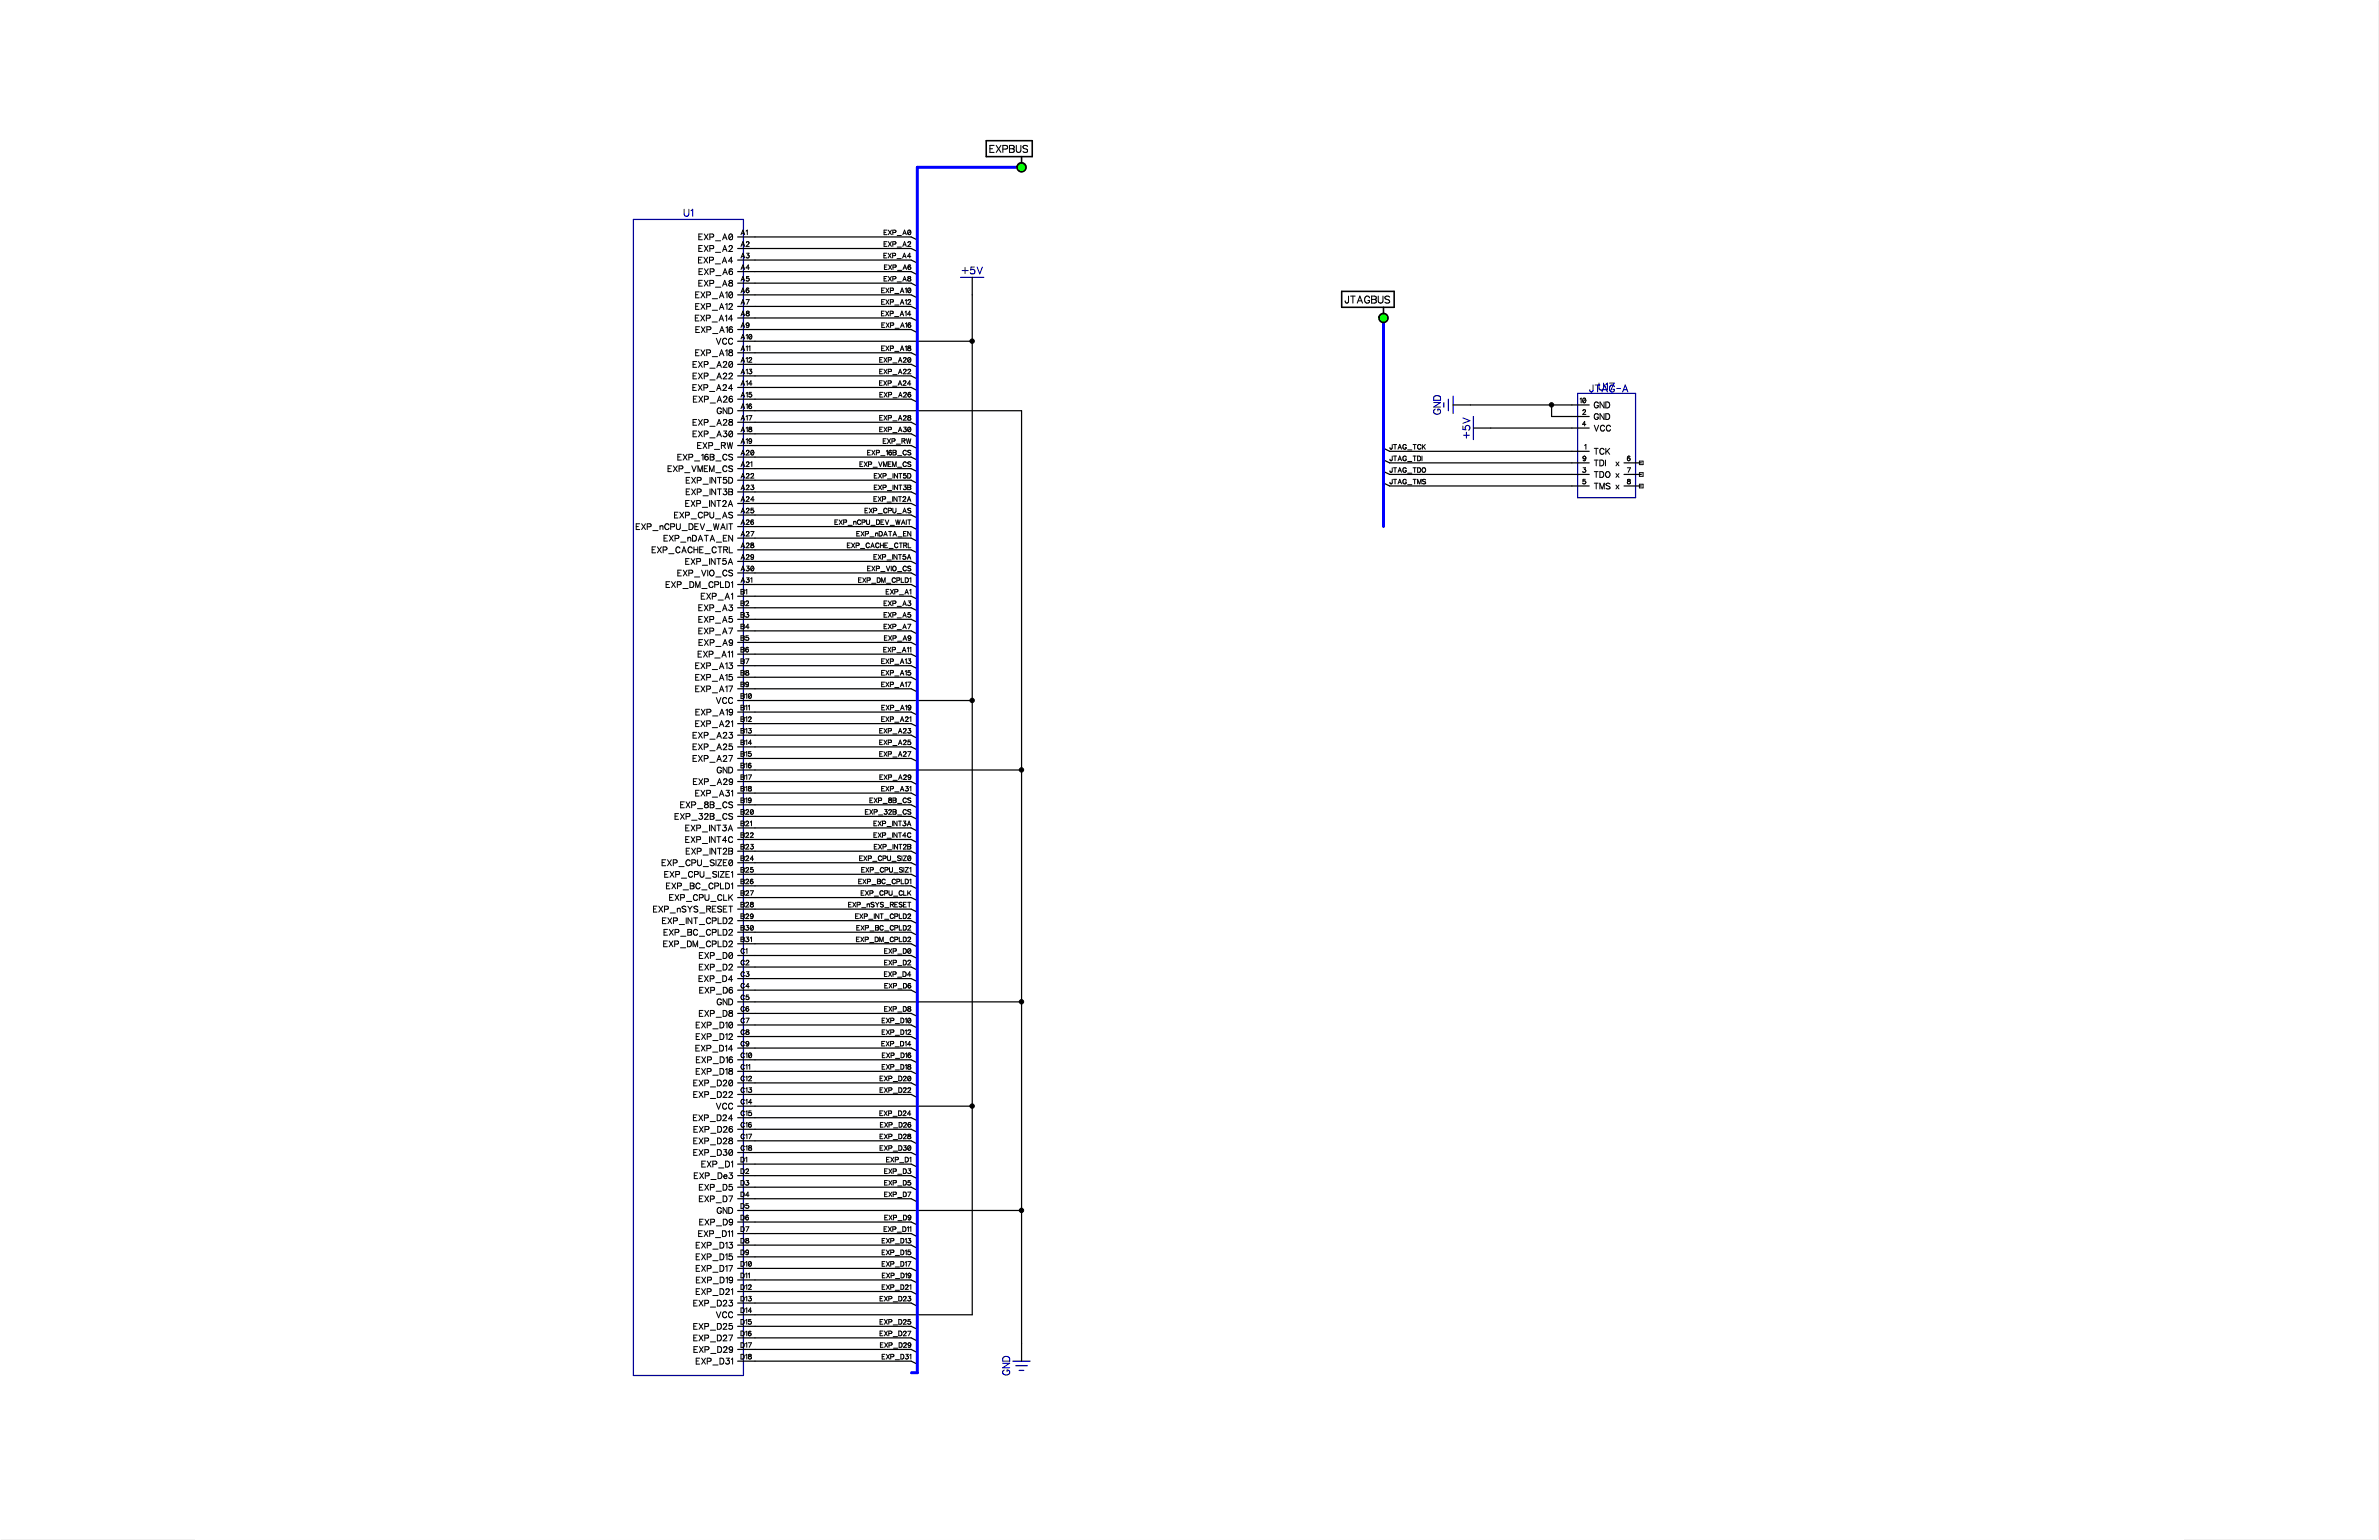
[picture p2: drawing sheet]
<svg xmlns="http://www.w3.org/2000/svg" width="432mm" height="279mm" viewBox="0 0 432 279" stroke-linecap="round" stroke-linejoin="round" font-family="sans-serif">
<defs><g id="words">
<g font-size="2.9">
<text x="178.4" y="28.1">EXPBUS</text>
<text x="242.7" y="55.4">JTAGBUS</text>
</g>
<g font-size="2.5">
<text x="124.1" y="39.6">U1</text>
<text x="174.5" y="50.1">+5V</text>
<text x="288.4" y="71.5">JTAG-A</text>
<text x="290.1" y="71.2">U17</text>
<text x="261.9" y="75.2" transform="rotate(-90 261.9 75.2)">GND</text>
<text x="267.2" y="79.6" transform="rotate(-90 267.2 79.6)">+5V</text>
<text x="183.6" y="249.6" transform="rotate(-90 183.6 249.6)">GND</text>
</g>
<g font-size="2.1">
<text x="126.8" y="43.8">EXP_A0</text>
<text x="126.8" y="45.9">EXP_A2</text>
<text x="126.7" y="48">EXP_A4</text>
<text x="126.8" y="52.2">EXP_A8</text>
<text x="126.8" y="50.1">EXP_A6</text>
<text x="126.1" y="58.6">EXP_A14</text>
<text x="126.2" y="54.3">EXP_A10</text>
<text x="126.2" y="56.4">EXP_A12</text>
<text x="126.2" y="64.9">EXP_A18</text>
<text x="126.2" y="60.7">EXP_A16</text>
<text x="129.9" y="62.8">VCC</text>
<text x="125.7" y="71.2">EXP_A24</text>
<text x="125.7" y="67">EXP_A20</text>
<text x="125.7" y="69.1">EXP_A22</text>
<text x="125.7" y="77.5">EXP_A28</text>
<text x="125.8" y="73.3">EXP_A26</text>
<text x="130.1" y="75.4">GND</text>
<text x="289.3" y="76.4">GND</text>
<text x="289.3" y="74.3">GND</text>
<text x="122.9" y="83.8">EXP_16B_CS</text>
<text x="125.7" y="79.6">EXP_A30</text>
<text x="126.6" y="81.7">EXP_RW</text>
<text x="289.3" y="82.7">TCK</text>
<text x="289.3" y="78.5">VCC</text>
<text x="121.2" y="85.9">EXP_VMEM_CS</text>
<text x="124.5" y="88">EXP_INT5D</text>
<text x="289.3" y="86.9">TDOx</text>
<text x="289.3" y="89">TMSx</text>
<text x="289.3" y="84.8">TDI x</text>
<text x="122.3" y="94.3">EXP_CPU_AS</text>
<text x="124.4" y="92.2">EXP_INT2A</text>
<text x="124.5" y="90.1">EXP_INT3B</text>
<text x="115.4" y="96.4">EXP_nCPU_DEV_WAIT</text>
<text x="118.3" y="100.6">EXP_CACHE_CTRL</text>
<text x="120.4" y="98.5">EXP_nDATA_EN</text>
<text x="120.8" y="106.9">EXP_DM_CPLD</text>
<text x="122.9" y="104.8">EXP_VIO_CS</text>
<text x="124.4" y="102.7">EXP_INT5A</text>
<text x="135.1" y="106.9">1</text>
<text x="126.8" y="111.1">EXP_A3</text>
<text x="126.8" y="113.2">EXP_A5</text>
<text x="127.2" y="109">EXP_A1</text>
<text x="126.6" y="119.5">EXP_A11</text>
<text x="126.8" y="115.3">EXP_A7</text>
<text x="126.8" y="117.4">EXP_A9</text>
<text x="126.2" y="121.6">EXP_A13</text>
<text x="126.2" y="123.7">EXP_A15</text>
<text x="126.2" y="125.8">EXP_A17</text>
<text x="126.2" y="130">EXP_A19</text>
<text x="129.9" y="127.9">VCC</text>
<text x="125.7" y="134.3">EXP_A23</text>
<text x="125.7" y="136.4">EXP_A25</text>
<text x="126.2" y="132.1">EXP_A21</text>
<text x="125.7" y="138.5">EXP_A27</text>
<text x="125.8" y="142.7">EXP_A29</text>
<text x="130.1" y="140.6">GND</text>
<text x="122.4" y="149">EXP_32B_CS</text>
<text x="123.5" y="146.9">EXP_8B_CS</text>
<text x="126.2" y="144.8">EXP_A31</text>
<text x="124.4" y="151.1">EXP_INT3A</text>
<text x="124.4" y="153.2">EXP_INT4C</text>
<text x="124.5" y="155.3">EXP_INT2B</text>
<text x="120.1" y="157.4">EXP_CPU_SIZE</text>
<text x="120.6" y="159.5">EXP_CPU_SIZE</text>
<text x="120.9" y="161.6">EXP_BC_CPLD</text>
<text x="135.1" y="161.6">1</text>
<text x="135.2" y="159.5">1</text>
<text x="135.3" y="157.4">0</text>
<text x="118.5" y="165.8">EXP_nSYS_RESET</text>
<text x="120.2" y="167.9">EXP_INT_CPLD</text>
<text x="121.5" y="163.7">EXP_CPU_CLK</text>
<text x="135.3" y="167.9">2</text>
<text x="120.4" y="172.1">EXP_DM_CPLD</text>
<text x="120.4" y="170">EXP_BC_CPLD</text>
<text x="135.1" y="170">2</text>
<text x="135.2" y="172.1">2</text>
<text x="126.8" y="178.4">EXP_D4</text>
<text x="126.9" y="174.2">EXP_D0</text>
<text x="126.9" y="176.3">EXP_D2</text>
<text x="126.9" y="184.7">EXP_D8</text>
<text x="126.9" y="180.5">EXP_D6</text>
<text x="130.1" y="182.6">GND</text>
<text x="126.2" y="191">EXP_D14</text>
<text x="126.3" y="186.8">EXP_D10</text>
<text x="126.3" y="188.9">EXP_D12</text>
<text x="125.8" y="197.3">EXP_D20</text>
<text x="126.3" y="195.2">EXP_D18</text>
<text x="126.3" y="193.1">EXP_D16</text>
<text x="125.8" y="203.6">EXP_D24</text>
<text x="125.8" y="199.4">EXP_D22</text>
<text x="129.9" y="201.5">VCC</text>
<text x="125.8" y="209.9">EXP_D30</text>
<text x="125.8" y="207.8">EXP_D28</text>
<text x="125.9" y="205.7">EXP_D26</text>
<text x="125.9" y="214.2">EXP_De3</text>
<text x="127.3" y="212.1">EXP_D1</text>
<text x="126.9" y="216.3">EXP_D5</text>
<text x="126.9" y="218.4">EXP_D7</text>
<text x="130.1" y="220.5">GND</text>
<text x="126.3" y="226.8">EXP_D13</text>
<text x="126.7" y="224.7">EXP_D11</text>
<text x="126.9" y="222.6">EXP_D9</text>
<text x="126.3" y="228.9">EXP_D15</text>
<text x="126.3" y="231">EXP_D17</text>
<text x="126.3" y="233.1">EXP_D19</text>
<text x="125.8" y="237.3">EXP_D23</text>
<text x="126.3" y="235.2">EXP_D21</text>
<text x="129.9" y="239.4">VCC</text>
<text x="125.8" y="241.5">EXP_D25</text>
<text x="125.8" y="243.6">EXP_D27</text>
<text x="125.9" y="245.7">EXP_D29</text>
<text x="126.3" y="247.8">EXP_D31</text>
</g>
<g font-size="1.7">
<text x="134.4" y="42.9">A</text>
<text x="134.4" y="45">A2</text>
<text x="134.4" y="47.1">A3</text>
<text x="135.3" y="42.9">1</text>
<text x="134.4" y="49.2">A4</text>
<text x="134.4" y="51.3">A5</text>
<text x="134.4" y="53.4">A6</text>
<text x="134.4" y="55.5">A7</text>
<text x="134.4" y="57.6">A8</text>
<text x="134.4" y="59.7">A9</text>
<text x="134.4" y="61.8">A</text>
<text x="134.4" y="63.9">A</text>
<text x="134.4" y="66">A</text>
<text x="135.2" y="63.9">11</text>
<text x="135.4" y="61.8">10</text>
<text x="135.4" y="66">12</text>
<text x="134.4" y="68.1">A</text>
<text x="134.4" y="70.2">A</text>
<text x="135.4" y="68.1">13</text>
<text x="135.4" y="70.2">14</text>
<text x="134.4" y="72.3">A</text>
<text x="134.4" y="74.4">A</text>
<text x="134.4" y="76.5">A</text>
<text x="135.3" y="74.4">16</text>
<text x="135.4" y="72.3">15</text>
<text x="135.4" y="76.5">17</text>
<text x="286.7" y="73.3">10</text>
<text x="287.2" y="77.5">4</text>
<text x="287.2" y="75.4">2</text>
<text x="134.4" y="78.6">A</text>
<text x="134.4" y="80.7">A</text>
<text x="134.4" y="82.8">A20</text>
<text x="135.3" y="80.7">19</text>
<text x="135.4" y="78.6">18</text>
<text x="287.2" y="83.9">9</text>
<text x="287.6" y="81.8">1</text>
<text x="295.3" y="83.9">6</text>
<text x="134.4" y="84.9">A</text>
<text x="134.4" y="87">A22</text>
<text x="134.4" y="89.1">A23</text>
<text x="135.4" y="84.9">21</text>
<text x="287.2" y="86">3</text>
<text x="287.2" y="88.1">5</text>
<text x="295.3" y="86">7</text>
<text x="295.3" y="88.1">8</text>
<text x="134.4" y="91.2">A24</text>
<text x="134.4" y="93.3">A25</text>
<text x="134.4" y="95.4">A26</text>
<text x="134.4" y="97.5">A27</text>
<text x="134.4" y="99.6">A28</text>
<text x="134.4" y="101.7">A29</text>
<text x="134.4" y="103.8">A30</text>
<text x="134.4" y="105.9">A</text>
<text x="135.4" y="105.9">31</text>
<text x="134.4" y="108">B</text>
<text x="134.4" y="110.1">B2</text>
<text x="134.4" y="112.2">B3</text>
<text x="135.2" y="108">1</text>
<text x="134.4" y="114.3">B4</text>
<text x="134.4" y="116.4">B5</text>
<text x="134.4" y="118.5">B</text>
<text x="135.4" y="118.5">6</text>
<text x="134.4" y="120.7">B7</text>
<text x="134.4" y="122.8">B8</text>
<text x="134.4" y="124.9">B</text>
<text x="135.4" y="124.9">9</text>
<text x="134.4" y="127">B</text>
<text x="134.4" y="129.1">B</text>
<text x="134.4" y="131.2">B</text>
<text x="135.2" y="129.1">11</text>
<text x="135.3" y="127">10</text>
<text x="135.3" y="131.2">12</text>
<text x="134.4" y="133.3">B</text>
<text x="134.4" y="135.4">B</text>
<text x="134.4" y="137.5">B</text>
<text x="135.3" y="133.3">13</text>
<text x="135.3" y="137.5">15</text>
<text x="135.3" y="135.4">14</text>
<text x="134.4" y="139.6">B</text>
<text x="134.4" y="141.7">B</text>
<text x="134.4" y="143.8">B</text>
<text x="135.3" y="139.6">16</text>
<text x="135.3" y="143.8">18</text>
<text x="135.3" y="141.7">17</text>
<text x="134.4" y="145.9">B</text>
<text x="134.4" y="148">B20</text>
<text x="135.3" y="145.9">19</text>
<text x="134.4" y="150.1">B</text>
<text x="134.4" y="152.2">B22</text>
<text x="134.4" y="154.3">B23</text>
<text x="135.3" y="150.1">21</text>
<text x="134.4" y="156.4">B24</text>
<text x="134.4" y="158.5">B25</text>
<text x="134.4" y="160.6">B26</text>
<text x="134.4" y="162.7">B27</text>
<text x="134.4" y="164.8">B28</text>
<text x="134.4" y="166.9">B29</text>
<text x="134.4" y="169">B30</text>
<text x="134.4" y="171.1">B</text>
<text x="134.4" y="173.2">C</text>
<text x="135.2" y="173.2">1</text>
<text x="135.3" y="171.1">31</text>
<text x="134.4" y="175.3">C2</text>
<text x="134.4" y="177.4">C3</text>
<text x="134.4" y="179.5">C4</text>
<text x="134.4" y="181.6">C5</text>
<text x="134.4" y="183.7">C6</text>
<text x="134.4" y="185.8">C7</text>
<text x="134.4" y="187.9">C8</text>
<text x="134.4" y="190">C9</text>
<text x="134.4" y="192.1">C</text>
<text x="134.4" y="194.2">C</text>
<text x="134.4" y="196.4">C</text>
<text x="135.2" y="194.2">11</text>
<text x="135.3" y="192.1">10</text>
<text x="135.3" y="196.4">12</text>
<text x="134.4" y="198.5">C</text>
<text x="134.4" y="200.6">C</text>
<text x="134.4" y="202.7">C</text>
<text x="135.3" y="198.5">13</text>
<text x="135.3" y="202.7">15</text>
<text x="135.4" y="200.6">14</text>
<text x="134.4" y="204.8">C</text>
<text x="134.4" y="206.9">C</text>
<text x="134.4" y="209">C</text>
<text x="135.3" y="204.8">16</text>
<text x="135.3" y="209">18</text>
<text x="135.3" y="206.9">17</text>
<text x="134.4" y="211.1">D</text>
<text x="134.4" y="213.2">D2</text>
<text x="134.4" y="215.3">D3</text>
<text x="135.3" y="211.1">1</text>
<text x="134.4" y="217.4">D4</text>
<text x="134.4" y="219.5">D5</text>
<text x="134.4" y="221.6">D6</text>
<text x="134.4" y="223.7">D7</text>
<text x="134.4" y="225.8">D8</text>
<text x="134.4" y="227.9">D9</text>
<text x="134.4" y="230">D</text>
<text x="134.4" y="232.1">D</text>
<text x="135.2" y="232.1">11</text>
<text x="135.4" y="230">10</text>
<text x="134.4" y="234.2">D</text>
<text x="134.4" y="236.3">D</text>
<text x="134.4" y="238.4">D</text>
<text x="135.4" y="234.2">12</text>
<text x="135.4" y="236.3">13</text>
<text x="135.4" y="238.4">14</text>
<text x="134.4" y="240.5">D</text>
<text x="134.4" y="242.6">D</text>
<text x="134.4" y="244.7">D</text>
<text x="135.4" y="242.6">16</text>
<text x="135.4" y="240.5">15</text>
<text x="135.4" y="244.7">17</text>
<text x="134.4" y="246.8">D</text>
<text x="135.4" y="246.8">18</text>
</g>
</g></defs>
<g fill="#000" stroke="#000" stroke-width=".18">
<path d="M0 0h431.8v279.4h-431.8z"/>
<circle cx="176.5" cy="61.9" r=".4"/>
<circle cx="281.6" cy="73.5" r=".4"/>
<circle cx="176.5" cy="127.1" r=".4"/>
<circle cx="185.4" cy="139.7" r=".4"/>
<circle cx="185.4" cy="181.8" r=".4"/>
<circle cx="176.5" cy="200.7" r=".4"/>
<circle cx="185.4" cy="219.6" r=".4"/>
</g>
<g fill="#fff" stroke="#fff" stroke-width=".18">
<path d="M0 0h431.8v279.4h-431.8z"/>
<path d="M35.5 0h360.8v279.4h-360.8z"/>
</g>
<g fill="none" stroke="#000" stroke-width=".18">
<path d="M126.2 57.7h.4M126.3 53.5h.4M126.3 55.6h.4M126.3 59.8h.4M126.8 47.1h.4M126.8 43h.4M126.8 45.1h.4M126.8 51.4h.4M126.9 49.3h.4M126.9 57.2h-.7v1h.7M126.9 53h-.6v1h.6M126.9 55.1h-.6v1h.6"/>
<path d="M127 59.3h-.7v1h.7M127.2 57.2l.7 1M127.2 53l.8 1M127.2 55.1l.8 1M127.3 59.3l.7 1M127.4 46.7h-.6v1h.6M127.5 42.4h-.7v1.1h.7M127.5 44.5h-.7v1.1h.7M127.5 50.9h-.7v1h.7M127.5 48.8h-.6v1h.6M127.8 46.7l.7 1M127.8 42.4l.7 1.1"/>
<path d="M127.8 44.5l.7 1.1M127.8 50.9l.7 1M127.9 48.8l.7 1M127.9 57.2l-.7 1M128 53l-.8 1M128 55.1l-.8 1M128 59.3l-.7 1M128.2 57.7h.6l.1-.4-.7-.1v1M128.3 53.5h.6l.1-.2-.1-.3h-.6v1M128.3 55.6h.6l.1-.2-.1-.3h-.6v1M128.3 59.8h.6l.1-.3-.2-.2h-.5v1M128.5 46.7l-.7 1"/>
<path d="M128.5 42.4l-.7 1.1M128.5 44.5l-.7 1.1M128.5 50.9l-.7 1M128.6 48.8l-.7 1M128.8 47.2h.5l.1-.1 .1-.2-.1-.2h-.6v1M128.8 43h.6l.1-.5-.7-.1v1.1M128.8 45.1l.7-.1v-.3l-.7-.2v1.1M128.8 51.4h.6l.1-.4-.7-.1v1M128.9 49.3h.6l.1-.2-.1-.3h-.6v1M129.3 58.4h.9M129.3 54.2h.9M129.3 56.3h.9"/>
<path d="M129.8 47.9h1M129.9 43.7h.9M129.9 45.8h.9M129.9 52.1h.9M129.9 50h1M130.5 58.2l.4-1 .4 1M130.6 54l.4-1 .4 1M130.6 56.1l.4-1 .4 1M130.7 57.9h.5M130.7 53.7h.5M130.7 55.8h.5M130.8 60h.5"/>
<path d="M131.1 47.7l.4-1 .4 1M131.2 43.5l.3-1.1 .5 1.1M131.2 45.6l.3-1.1 .5 1.1M131.2 51.9l.3-1 .5 1M131.2 49.8l.4-1 .4 1M131.3 47.4h.5M131.3 43.1h.5M131.3 45.3h.5M131.3 51.6h.5M131.3 49.5h.6M131.7 57.4l.2-.2v1M131.7 53.2l.3-.2v1"/>
<path d="M131.7 55.3l.3-.2v1M131.8 59.5l.2-.2v1M132.3 44.8l.2-.3h.2l.2 .4-.6 .7h.7M132.3 55.3l.1-.2h.3l.2 .3-.6 .7h.7M132.3 44.8h.1M132.4 50.9v.3a.43 .43 0 0 1 .5 .2 .43 .43 0 0 1 0 .5h-.5a.43 .43 0 0 1 0-.5 .43 .43 0 0 1 .5-.2v-.3zM132.9 42.7a.31 .31 0 0 0-.3-.3 .31 .31 0 0 0-.3 .3v.6M132.9 42.7l-.1 .8h-.4l-.1-.2M132.9 53.2a.31 .31 0 0 0-.3-.2 .31 .31 0 0 0-.3 .2v.6M132.9 53.2v.6a.31 .31 0 0 1-.3 .2 .31 .31 0 0 1-.3-.2M132.9 42.7l-.6 .6M132.9 48.9l-.3-.1a.5 .5 0 0 0-.3 .7"/>
<path d="M132.9 59.4l-.3-.1a.5 .5 0 0 0-.3 .7M132.9 53.2l-.6 .6M133 47.4h-.8l.5-.7v1M133 57.9h-.8l.5-.7v1M134.5 42.6l.3-.8 .4 .8M134.5 44.7l.3-.9 .4 .9M134.5 46.8l.3-.9 .4 .9M134.5 48.9l.3-.8 .4 .8M134.5 51l.3-.8 .4 .8M134.5 53.1l.3-.8 .4 .8M134.5 55.2l.3-.8 .4 .8M134.5 57.3l.3-.8 .4 .8"/>
<path d="M134.5 59.4l.3-.8 .4 .8M134.6 42.3h.4M134.6 44.4h.4M134.6 46.5h.4M134.6 48.6h.4M134.6 50.7h.4M134.6 52.8h.4M134.6 54.9h.4M134.6 57h.4M134.6 59.1h.4M135.4 54.4h.6l-.4 .8M135.4 41.9l.2-.1v.8"/>
<path d="M135.5 44l.3-.2 .2 .3-.6 .6h.6M135.5 58.7l.3-.1 .1 .4-.4 .1-.1-.2zM135.5 44h.1M135.5 45.9h.5l-.3 .4a.29 .29 0 0 1 .2 .4 .29 .29 0 0 1-.5-.1M135.5 50.5a.3 .3 0 0 1 .4 .1 .3 .3 0 0 1-.1 .4 .3 .3 0 0 1-.4-.2M135.5 56.5v.2l.5 .3a.28 .28 0 0 1-.3 .3 .28 .28 0 0 1-.3-.3l.6-.3-.2-.2zM135.5 50.5h.1M135.9 50.2h-.4v.3M135.9 52.4l-.4-.1-.1 .5M136 58.9a.38 .38 0 0 1-.4 .5l-.1-.1M136 48.6h-.6l.4-.5v.8M160 56.9h.3"/>
<path d="M160 52.7h.3M160 54.8h.3M160.1 59h.3M160.4 46.4h.4M160.5 42.2h.3M160.5 44.3h.3M160.5 50.5h.3M160.5 56.5h-.5v.8h.5M160.5 48.5h.3M160.6 52.3h-.6v.8h.6M160.6 54.4h-.6v.8h.6M160.6 58.6h-.5v.8h.5"/>
<path d="M160.8 56.5l.5 .8M160.8 52.3l.6 .8M160.8 54.4l.6 .8M160.8 58.6l.6 .8M160.9 45.9h-.5v.9h.5M161 41.8h-.5v.8h.5M161 43.8h-.5v.9h.5M161 50.2h-.5v.8h.5M161 48.1h-.5v.8h.5M161.2 45.9l.6 .9M161.2 41.8l.6 .8M161.2 43.8l.6 .9"/>
<path d="M161.2 50.2l.6 .8M161.3 48.1l.5 .8M161.3 56.5l-.5 .8M161.4 52.3l-.6 .8M161.4 54.4l-.6 .8M161.4 58.6l-.6 .8M161.6 56.9h.5v-.4h-.5v.8M161.6 52.7h.5l.1-.3-.1-.1h-.5v.8M161.6 54.8h.5l.1-.3-.1-.1h-.5v.8M161.6 59l.6-.1v-.3h-.6v.8M161.8 45.9l-.6 .9M161.8 41.8l-.6 .8"/>
<path d="M161.8 43.8l-.6 .9M161.8 50.2l-.6 .8M161.8 48.1l-.5 .8M162 46.4h.5v-.4l-.5-.1v.9M162.1 42.2h.4l.1-.3-.1-.1h-.4v.8M162.1 44.3h.4l.1-.3-.1-.1-.4-.1v.9M162.1 50.6h.3l.2-.3-.1-.1h-.4v.8M162.1 48.5l.5-.1v-.3h-.5v.8M162.4 57.4h.7M162.4 53.2h.8M162.4 55.3h.8M162.5 59.6h.7"/>
<path d="M162.8 46.9h.8M162.8 42.7h.8M162.8 44.8h.8M162.8 51.1h.8M162.9 49.1h.8M163.4 57.3l.3-.8 .3 .8M163.4 53.1l.3-.8 .4 .8M163.4 55.2l.3-.8 .4 .8M163.4 59.4l.4-.8 .3 .8M163.5 57h.4M163.5 52.8h.5M163.5 54.9h.5"/>
<path d="M163.6 59.1h.4M163.8 46.8l.3-.9 .4 .9M163.9 42.6l.3-.8 .3 .8M163.9 44.7l.3-.9 .3 .9M163.9 51l.3-.8 .3 .8M163.9 48.9l.3-.8 .4 .8M164 46.5h.3M164 42.3h.4M164 44.4h.4M164 50.7h.4M164 48.6h.4M164.3 56.6l.2-.1v.8"/>
<path d="M164.3 52.4l.2-.1v.8M164.3 54.5l.2-.1v.8M164.3 58.7l.3-.1v.8M164.8 44h.1M164.8 54.6l.1-.2h.3l.1 .2-.5 .6h.5M164.8 44l.3-.2 .2 .3-.5 .6h.5M164.8 50.2v.3l.5 .2a.28 .28 0 0 1-.3 .3 .28 .28 0 0 1-.2-.4l.5-.2-.1-.2zM164.9 58.9a.26 .26 0 0 1 .4 .1 .26 .26 0 0 1-.1 .4 .26 .26 0 0 1-.4-.1v-.2zM165.3 41.9l-.1-.1h-.3l-.1 .6M165.3 48.2l-.4-.1-.1 .5M165.3 52.4l-.1-.1h-.3l-.1 .7M165.3 58.7l-.4-.1-.1 .5"/>
<path d="M165.3 41.9l-.1 .6h-.3l-.1-.1M165.3 52.4v.6l-.2 .1-.3-.1M165.3 41.9l-.5 .5M165.3 52.4l-.5 .6M165.3 46.5h-.6l.4-.6v.9M165.3 57h-.6l.4-.5v.8M125.8 70.3h.3M125.8 66.1h.4M125.8 68.2h.4M125.8 76.6h.4M125.8 78.7h.4M125.9 72.4h.4"/>
<path d="M126.3 64h.4M126.4 69.8h-.6v1h.6M126.5 65.6h-.7v1h.7M126.5 67.7h-.7v1h.7M126.5 76.1h-.7v1.1h.7M126.5 78.2h-.7v1h.7M126.5 71.9h-.6v1.1h.6M126.7 69.8l.7 1M126.8 65.6l.7 1M126.8 67.7l.7 1M126.8 76.1l.7 1.1M126.8 78.2l.7 1"/>
<path d="M126.8 71.9l.7 1.1M126.9 63.5h-.6v1h.6M127.2 63.5l.8 1M127.4 69.8l-.7 1M127.5 65.6l-.7 1M127.5 67.7l-.7 1M127.5 76.1l-.7 1.1M127.5 78.2l-.7 1M127.5 71.9l-.7 1.1M127.8 70.4l.6-.1v-.4l-.6-.1v1M127.8 66.1h.6l.1-.2-.1-.3h-.6v1M127.8 68.2h.6l.1-.2-.1-.3h-.6v1"/>
<path d="M127.8 76.6h.6l.1-.1-.1-.4h-.6v1.1M127.8 78.7h.6l.1-.3-.2-.2h-.5v1M127.9 72.5l.6-.1v-.4l-.6-.1v1.1M128 63.5l-.8 1M128.3 64h.6l.1-.2-.1-.3h-.6v1M128.8 71h.9M128.8 66.8h1M128.8 68.9h1M128.8 77.3h1M128.8 79.4h1M128.9 73.1h1M129.3 64.7h.9"/>
<path d="M129.3 60.5h1M130 61.4l.4 1.1 .4-1.1M130.1 70.8l.4-1 .4 1M130.1 66.6l.4-1 .4 1M130.1 68.7l.4-1 .4 1M130.1 77.2l.4-1.1 .4 1.1M130.1 79.2l.4-1 .4 1M130.2 73l.4-1.1 .4 1.1M130.2 70.5h.5M130.3 66.3h.5M130.3 68.4h.5M130.3 76.8h.5"/>
<path d="M130.3 78.9h.5M130.3 72.6h.5M130.6 64.5l.4-1 .4 1M130.6 60.3l.4-1 .4 1M130.7 64.2h.5M130.9 74.3a.39 .39 0 0 0-.4-.3 .39 .39 0 0 0-.3 .4v.2a.38 .38 0 0 0 .4 .5 .38 .38 0 0 0 .3-.5h-.2M131.3 70v-.1l.4-.1 .2 .3-.7 .7h.7M131.3 65.8l.2-.2 .4 .1-.1 .4-.5 .5h.7M131.3 67.9l.2-.2 .4 .1v.3l-.6 .6h.7M131.3 76.4l.2-.3h.3l.1 .2-.6 .9h.7M131.3 72.1l.2-.2h.3l.2 .3-.7 .8h.7M131.3 78.2h.6l-.3 .4a.35 .35 0 0 1 .3 .6 .35 .35 0 0 1-.6-.1"/>
<path d="M131.7 63.7l.3-.2v1M131.9 61.6a.38 .38 0 0 0-.4-.2 .38 .38 0 0 0-.3 .4v.2a.38 .38 0 0 0 .3 .5 .38 .38 0 0 0 .4-.3M132 74v1.1l-.7-1.1v1.1M132.3 74h.3a.56 .56 0 0 1 .4 .5 .56 .56 0 0 1-.4 .6h-.3zM132.3 67.9l.2-.2h.2l.2 .2-.6 .8h.7M132.4 76.1v.4a.43 .43 0 0 1 .5 .1 .43 .43 0 0 1 0 .5h-.5a.43 .43 0 0 1 0-.5 .43 .43 0 0 1 .5-.1v-.4zM132.4 63.5v.3l.5 .3v.4a.4 .4 0 0 1-.6-.2l.1-.3 .5-.3-.2-.2zM132.9 65.8l-.1-.2h-.2a.56 .56 0 0 0-.3 .9M132.9 78.4l-.3-.2a.56 .56 0 0 0-.3 .9M132.9 65.8l-.1 .8h-.2l-.3-.1M132.9 78.4l-.1 .8h-.4l-.1-.1M132.9 72l-.3-.1a.55 .55 0 0 0-.3 .7"/>
<path d="M132.9 65.8l-.6 .7M132.9 78.4l-.6 .7M133 70.5h-.8l.5-.7v1M133 61.6a.38 .38 0 0 0-.5-.2 .38 .38 0 0 0-.3 .4v.2a.38 .38 0 0 0 .3 .5 .38 .38 0 0 0 .5-.3M134.5 61.5l.3-.8 .4 .8M134.5 63.6l.3-.8 .4 .8M134.5 65.7l.3-.8 .4 .8M134.5 67.8l.3-.8 .4 .8M134.5 69.9l.3-.8 .4 .8M134.5 72l.3-.8 .4 .8M134.5 74.1l.3-.8 .4 .8M134.5 76.2l.3-.8 .4 .8"/>
<path d="M134.5 78.3l.3-.8 .4 .8M134.6 63.3h.4M134.6 65.4h.4M134.6 67.5h.4M134.6 69.7h.4M134.6 71.8h.4M134.6 75.9h.4M134.6 78h.4M134.6 61.2h.4M134.6 73.9h.4M135.4 69.2l.2-.1v.8M135.4 60.8l.2-.1v.8"/>
<path d="M135.4 62.9l.2-.1v.8M135.4 65l.2-.1v.8M135.4 67.2l.2-.2v.8M135.4 71.3l.2-.1v.8M135.4 73.4l.2-.1v.8M135.4 75.6l.2-.2v.8M135.4 77.7l.2-.2v.8M135.4 79.8l.2-.2v.9M135.9 75.4h.6l-.4 .8M135.9 79.9l.3-.3 .2 .3M135.9 79.9h.1M135.9 62.9l.2-.1v.8"/>
<path d="M135.9 73.9l.2-.3 .3 .3M135.9 73.9l.2 .2 .3-.2M135.9 79.9l.2 .2 .3-.2M136 65.1l.1-.2 .3 .1-.5 .7h.6M136 77.5v.3a.34 .34 0 0 1 .4 .1 .34 .34 0 0 1 0 .4h-.4a.34 .34 0 0 1 0-.4 .34 .34 0 0 1 .4-.1v-.3zM136 67h.4l-.2 .3a.28 .28 0 0 1 .2 .3 .28 .28 0 0 1-.2 .3 .28 .28 0 0 1-.3-.2M136.4 71.2h-.4v.3a.31 .31 0 0 1 .4 0 .31 .31 0 0 1 0 .4l-.3 .1-.2-.1M136.4 73.4l-.2-.1h-.2l-.1 .6M136.4 60.8l-.2-.1h-.2l-.1 .3 .1 .3M136.4 79.9l-.1 .5-.2 .1-.1-.2M136.4 60.8l-.1 .7h-.3v-.2M136.4 73.9h.1"/>
<path d="M136.4 60.8l-.4 .5M136.5 69.7h-.6l.4-.6v.8M159.6 69.5h.4M159.7 65.3h.3M159.7 67.4h.3M159.7 75.8h.3M159.7 77.9h.3M159.7 71.6h.3M160 63.2h.3M160.1 69.1h-.5v.8h.5M160.2 64.9h-.5v.8h.5M160.2 67h-.5v.8h.5"/>
<path d="M160.2 75.4h-.5v.8h.5M160.2 77.5h-.5v.8h.5M160.2 71.2h-.5v.8h.5M160.4 69.1l.5 .8M160.4 64.9l.6 .8M160.4 67l.6 .8M160.4 75.4l.6 .8M160.4 77.5l.6 .8M160.5 71.2l.5 .8M160.6 62.8h-.6v.8h.6M160.8 62.8l.6 .8M160.8 79.6h-.5v.9h.5"/>
<path d="M160.9 69.1l-.5 .8M161 64.9l-.6 .8M161 67l-.6 .8M161 75.4l-.6 .8M161 77.5l-.6 .8M161 71.2l-.5 .8M161.1 79.6l.5 .9M161.2 69.5l.5-.1v-.2l-.5-.1v.8M161.2 65.3h.5l.1-.3-.6-.1v.8M161.2 67.4h.5l.1-.3-.6-.1v.8M161.2 75.8h.5l.1-.3-.6-.1v.8M161.2 77.9h.5l.1-.3-.6-.1v.8"/>
<path d="M161.3 71.6h.5v-.4h-.5v.8M161.4 62.8l-.6 .8M161.6 63.2h.5l.1-.3-.1-.1h-.5v.8M161.6 79.6l-.5 .9M162 70.1h.8M162.1 65.8h.7M162.1 68h.7M162.1 76.4h.7M162.1 78.5h.7M162.1 72.2h.7M162.4 63.8h.8M163 69.9l.4-.8 .3 .8"/>
<path d="M163.1 65.7l.3-.8 .3 .8M163.1 67.8l.3-.8 .3 .8M163.1 76.2l.3-.8 .3 .8M163.1 78.3l.3-.8 .3 .8M163.1 72l.3-.8 .3 .8M163.1 69.7h.4M163.2 65.4h.4M163.2 67.5h.4M163.2 75.9h.4M163.2 78h.4M163.2 71.8h.4M163.4 63.6l.3-.8 .4 .8"/>
<path d="M163.5 63.3h.5M164 69.3l.1-.2 .3 .1-.5 .7h.6M164 65.1l.1-.2 .3 .1v.2l-.4 .5h.5M164 67.2l.1-.2 .3 .1v.2l-.4 .5h.5M164 75.6l.1-.2 .3 .1v.2l-.4 .5h.5M164 71.4l.3-.2 .2 .2-.5 .6h.6M164 77.5h.5l-.3 .3 .2 .1M164.3 62.9l.2-.1v.8M164.4 77.9h.1M164.5 77.9a.29 .29 0 0 1-.1 .4 .29 .29 0 0 1-.4-.1M164.5 79.6l.2 .9 .2-.9 .2 .9 .2-.9M164.8 67.2a.27 .27 0 0 1 .2-.2 .27 .27 0 0 1 .3 .2l-.5 .6h.5"/>
<path d="M164.8 75.5l.1 .2 .4 .2a.28 .28 0 0 1-.3 .3 .28 .28 0 0 1-.2-.3l.5-.3-.2-.2zM164.8 62.8v.3l.5 .1v.3l-.2 .1-.3-.1v-.2l.5-.4-.2-.1zM165.3 65l-.2-.1-.3 .1v.6M165.3 71.3l-.4-.1-.1 .6M165.3 77.7l-.1-.2h-.3l-.1 .7M165.3 65l-.1 .7h-.3l-.1-.1M165.3 77.7l-.1 .6h-.3l-.1-.1M165.3 65l-.5 .6M165.3 77.7l-.5 .5M165.3 69.7h-.6l.4-.6v.8M286.8 72.4l.2-.2v.9M287.3 74.5l.2-.2 .3 .2-.5 .7h.5"/>
<path d="M287.8 72.4l-.1-.1h-.3l-.1 .6M287.8 72.4v.3l-.1 .3-.2 .1-.2-.2M287.8 72.4l-.5 .5M287.8 77h-.6l.4-.5v.8M289.4 77.2l.4 1 .4-1M290.1 73.2a.38 .38 0 0 0-.4-.3 .38 .38 0 0 0-.3 .4v.3a.37 .37 0 0 0 .3 .4 .37 .37 0 0 0 .4-.4h-.3M290.1 75.3a.37 .37 0 0 0-.4-.2 .37 .37 0 0 0-.3 .3v.3a.37 .37 0 0 0 .3 .4 .37 .37 0 0 0 .4-.4h-.3M291.1 72.9v1.1l-.7-1.1v1.1M291.1 75.1v1l-.7-1v1M291.2 77.4a.39 .39 0 0 0-.4-.2 .39 .39 0 0 0-.3 .4v.2a.39 .39 0 0 0 .3 .4 .39 .39 0 0 0 .4-.3M291.5 75.1h.3a.56 .56 0 0 1 .4 .5 .56 .56 0 0 1-.4 .5h-.3zM291.5 72.9a.58 .58 0 0 1 .6 .3 .58 .58 0 0 1-.1 .7l-.5 .1z"/>
<path d="M292.3 77.4a.39 .39 0 0 0-.4-.2 .39 .39 0 0 0-.3 .4v.2a.39 .39 0 0 0 .3 .4 .39 .39 0 0 0 .4-.3M115.5 95.5h.4M116.1 95h-.6v1.1h.6M116.5 95l.7 1.1M117.2 95l-.7 1.1M117.5 95.6l.6-.1v-.4l-.6-.1v1.1M118.4 99.7h.3M118.5 96.3h.9M119 99.2h-.6v1.1h.6M119.3 99.2l.7 1.1M119.8 95.4v.7M119.8 95.6l.2-.2h.3v.7"/>
<path d="M120 99.2l-.7 1.1M120.4 99.8l.6-.1 .1-.1-.1-.3-.6-.1v1.1M120.5 97.6h.4M121.2 97.1h-.7v1.1h.7M121.3 85h.3M121.4 95.3a.45 .45 0 0 0-.7-.2 .45 .45 0 0 0 0 .7l.3 .3 .3-.1 .1-.2M121.5 97.1l.7 1.1M121.7 95.6l.6-.1 .2-.3-.2-.1-.6-.1v1.1M121.9 84.5h-.6v1.1h.6M122.2 84.5l.7 1.1M122.2 97.1l-.7 1.1M122.4 93.4h.4"/>
<path d="M122.5 97.7l.6-.1 .1-.3-.2-.2h-.5v1.1M122.8 95v.9l.3 .2 .2-.1 .2-.2v-.8M122.9 84.5l-.7 1.1M123 82.9h.4M123.1 92.9h-.7v1.1h.7M123.3 85.1l.6-.1 .1-.1-.1-.3-.6-.1v1.1M123.4 92.9l.7 1.1M123.4 99.5a.38 .38 0 0 0-.4-.3 .38 .38 0 0 0-.3 .4v.3a.38 .38 0 0 0 .3 .4 .38 .38 0 0 0 .4-.3M123.5 98.4h1M123.7 82.4h-.7v1.1h.7M123.8 96.3h.9M123.9 99.9h.5"/>
<path d="M124 82.4l.7 1.1M124.1 92.9l-.7 1.1M124.3 85.8h.9M124.4 93.5l.6-.1 .1-.1-.1-.3-.6-.1v1.1M124.5 91.3h.3M124.6 87.1h.4M124.6 89.2h.4M124.7 82.4l-.7 1.1M124.8 97.5v.7M124.8 97.7l.3-.2h.2l.1 .7M125 83l.7-.1v-.4l-.7-.1v1.1M125.1 95h.3a.56 .56 0 0 1 .4 .6 .56 .56 0 0 1-.4 .5h-.3z"/>
<path d="M125.1 90.8h-.6v1.1h.6M125.2 86.6h-.6v1.1h.6M125.2 88.7h-.6v1.1h.6M125.4 90.8l.7 1.1M125.4 94.1h1M125.5 86.6l.7 1.1M125.5 88.7l.7 1.1M125.6 84.5l.4 1.1 .4-1.1M125.6 99.5a.39 .39 0 0 0-.4-.3 .39 .39 0 0 0-.3 .4v.3a.39 .39 0 0 0 .3 .4 .39 .39 0 0 0 .4-.3M125.7 97.1h.3a.56 .56 0 0 1 .4 .5 .56 .56 0 0 1-.4 .6h-.3zM126 99.7h.7M126 99.2v1.1"/>
<path d="M126 83.6h1M126.1 95.5h.4M126.1 90.8l-.7 1.1M126.2 86.6l-.7 1.1M126.2 88.7l-.7 1.1M126.5 91.4l.6-.1v-.4l-.6-.1v1.1M126.6 89.3l.6-.1v-.4l-.6-.1v1.1M126.6 87.2l.6-.1v-.4l-.6-.1v1.1M126.6 80.8h.4M126.7 99.2v1.1M126.7 85.6v-1.1l.4 1.1 .4-1.1v1.1M126.7 95h-.6v1.1h.6"/>
<path d="M126.7 98.2l.4-1.1 .4 1.1M126.9 97.8h.5M127 99.7h.4M127.1 95l.4 1.1 .4-1.1M127.3 80.3h-.7v1.1h.7M127.3 82.6l.3-.2v1.1M127.5 93.2a.37 .37 0 0 0-.4-.3 .37 .37 0 0 0-.4 .4v.3a.38 .38 0 0 0 .3 .4 .38 .38 0 0 0 .5-.3M127.5 92h.9M127.6 80.3l.7 1.1M127.6 87.9h1M127.6 89.9h1M127.6 99.2h-.6v1.1h.6"/>
<path d="M127.8 93.5l.6-.1 .1-.1-.1-.3-.6-.1v1.1M127.8 85h.4M127.9 97.1h.7M128.2 97.1v1.1M128.2 96.3h1M128.3 80.3l-.7 1.1M128.5 84.5h-.7v1.1h.7M128.5 82.5l-.3-.1a.5 .5 0 0 0-.3 .7M128.7 80.9l.6-.1v-.4l-.6-.1v1.1M128.8 85.6v-1.1l.4 1.1 .4-1.1v1.1M128.8 90.8v1.1M128.8 92.9v.8l.3 .3 .4-.2v-.9"/>
<path d="M128.9 86.6v1.1M128.9 88.7v1.1M128.9 82.4l.6 .1 .1 .2-.3 .2 .3 .2-.1 .3-.6 .1zM128.9 82.9h.4M128.9 98.2l.4-1.1 .4 1.1M129 97.8h.5M129.5 95l.2 1.1 .3-1.1 .2 1.1 .3-1.1M129.7 81.5h.9M129.8 90.8v1.1l-.7-1.1v1.1M129.9 94.1h.9M129.9 86.6v1.1l-.7-1.1v1.1M129.9 88.7v1.1l-.7-1.1v1.1"/>
<path d="M129.9 83.6h1M129.9 85.8h1M130 99.5a.38 .38 0 0 0-.5-.3 .38 .38 0 0 0-.2 .4v.3a.38 .38 0 0 0 .2 .4 .38 .38 0 0 0 .5-.3M130 98.4h1M130.1 90.8h.7M130.2 86.6h.7M130.2 88.7h.7M130.3 99.2h.7M130.5 90.8v1.1M130.6 86.6v1.1M130.6 88.7v1.1M130.7 99.2v1.1"/>
<path d="M130.8 96.1l.4-1.1 .4 1.1M130.9 80.8h.6l.2-.3-.3-.2h-.5v1.1M131 95.7h.5M131.2 94l.3-1.1 .5 1.1M131.2 91.1l.1-.2 .3-.1 .2 .3-.6 .8h.7M131.3 80.8l.4 .6M131.3 93.6h.5M131.3 97.6h.4M131.3 88.7h.6l-.3 .4a.35 .35 0 0 1 .3 .6 .35 .35 0 0 1-.6-.1M131.3 99.7h.7v-.4l-.7-.1v1.1M131.7 99.7l.3 .6M131.9 86.6h-.6v.5a.38 .38 0 0 1 .6-.1 .38 .38 0 0 1-.1 .6 .38 .38 0 0 1-.5-.1"/>
<path d="M132 95v1.1M132 97.1h-.7v1.1h.7M132 82.6a.4 .4 0 0 0-.5-.2 .4 .4 0 0 0-.3 .4v.3a.39 .39 0 0 0 .3 .4 .39 .39 0 0 0 .5-.3M132 84.8a.39 .39 0 0 0-.5-.3 .39 .39 0 0 0-.3 .4v.3a.39 .39 0 0 0 .3 .4 .39 .39 0 0 0 .5-.3M132 80.3l.2 1.1 .3-1.1 .2 1.1 .3-1.1M132.2 91.9l.4-1.1 .4 1.1M132.3 88.7l.6 .1v.3l-.2 .1 .3 .2-.1 .3-.6 .1zM132.3 86.6h.3a.56 .56 0 0 1 .4 .5 .56 .56 0 0 1-.4 .6h-.3zM132.3 89.2h.4M132.3 95h.7M132.3 91.5h.5M132.4 99.2v1.1h.6"/>
<path d="M132.6 95v1.1M133 82.5l-.3-.1-.4 .1 .1 .3 .6 .4v.1l-.3 .2-.4-.2M133 84.7l-.3-.2-.3 .1-.1 .3 .6 .3 .1 .2-.3 .2-.4-.2M133 93.1l-.3-.2-.4 .2 .1 .2 .6 .4v.1l-.3 .2-.4-.2M133 97.1v1.1l-.7-1.1v1.1M134.5 80.5l.3-.9 .4 .9M134.5 82.5l.3-.8 .4 .8M134.5 84.6l.3-.8 .4 .8M134.5 86.7l.3-.8 .4 .8M134.5 88.8l.3-.8 .4 .8M134.5 91l.3-.9 .4 .9M134.5 93.1l.3-.9 .4 .9"/>
<path d="M134.5 95.2l.3-.9 .4 .9M134.5 97.3l.3-.9 .4 .9M134.5 99.4l.3-.9 .4 .9M134.6 99.1h.4M134.6 92.8h.4M134.6 90.7h.4M134.6 94.9h.4M134.6 97h.4M134.6 80.2h.4M134.6 82.3h.4M134.6 84.4h.4M134.6 86.5h.4"/>
<path d="M134.6 88.6h.4M135.5 81.9l.1-.2 .4 .2-.6 .6h.6M135.5 98.7l.3-.2 .2 .3-.6 .6h.6M135.5 92.4l.1-.2 .4 .2-.6 .7h.6M135.5 90.3v-.2h.3l.2 .3-.6 .6h.6M135.5 88.2l.1-.2 .4 .2-.6 .6h.6M135.5 86.1l.1-.2 .4 .2-.6 .6h.6M135.5 94.5v-.1l.3-.1 .2 .3-.6 .6h.6M135.5 96.6l.3-.2 .2 .2-.6 .7h.6M135.5 84l.1-.2 .4 .1-.1 .2-.5 .5h.6M135.5 96.6h.1M135.5 98.7h.1"/>
<path d="M136.3 96.4h.5l-.4 .9M136.3 83.9l.2-.1v.8M136.3 86.1l.2-.2 .3 .2-.1 .3-.4 .3h.5M136.3 88h.5l-.2 .3a.28 .28 0 0 1 .2 .5 .28 .28 0 0 1-.5-.1M136.3 98.6v.2l.5 .2a.27 .27 0 0 1-.3 .4 .27 .27 0 0 1-.2-.4l.5-.3-.1-.1zM136.7 92.2h-.4v.4a.3 .3 0 0 1 .5 0 .3 .3 0 0 1-.1 .4 .3 .3 0 0 1-.4-.1M136.7 94.4h-.3l-.1 .5M136.8 81.9l-.1-.2h-.3l-.1 .7M136.8 81.9v.3l-.1 .3h-.2l-.2-.1M136.8 81.9l-.5 .5M136.9 90.7h-.6l.4-.6v.9M151.5 94.7h.4"/>
<path d="M152.1 94.3h-.6v.9h.6M152.3 94.3l.6 .9M152.9 94.3l-.6 .9M153.1 94.7h.5v-.3l-.5-.1v.9M153.8 98.9h.3M153.9 95.3h.8M154.3 98.5h-.5v.9h.5M154.6 98.5l.5 .9M154.9 94.7l.4-.1 .1 .6M154.9 94.6v.6M155.1 98.5l-.5 .9M155.4 99l.5-.1 .1-.2-.1-.1-.5-.1v.9"/>
<path d="M155.5 96.8h.3M156 96.4h-.5v.9h.5M156.1 84.2h.3M156.2 99.5h.7M156.2 94.5a.34 .34 0 0 0-.5-.1 .34 .34 0 0 0-.1 .4l.3 .4 .2-.1 .1-.1M156.3 96.4l.5 .9M156.5 94.7h.5v-.3l-.5-.1v.9M156.6 83.8h-.5v.8h.5M156.8 96.4l-.5 .9M156.8 83.8l.6 .8M157 92.6h.3M157.3 94.3v.6l.2 .3 .3-.2v-.7"/>
<path d="M157.4 83.8l-.6 .8M157.5 82.1h.3M157.5 92.2h-.5v.9h.5M157.6 96.5l-.5-.1v.9M157.6 96.8l-.5 .1M157.6 96.5h.1M157.6 96.5v.3M157.6 96.8h.1M157.6 84.2h.6v-.3l-.6-.1v.8M157.8 92.2l.5 .9M157.8 98.7a.34 .34 0 0 0-.5-.1 .34 .34 0 0 0-.1 .4 .31 .31 0 0 0 .2 .4 .31 .31 0 0 0 .4-.2M157.9 97.4h.8"/>
<path d="M158 81.7h-.5v.8h.5M158.1 99.4l.3-.9 .3 .9M158.1 95.3h.7M158.2 99.1h.4M158.2 81.7l.6 .8M158.3 92.2l-.5 .9M158.5 84.8h.7M158.6 92.6h.5v-.3l-.5-.1v.9M158.6 90.5h.3M158.7 88.4h.3M158.7 86.3h.3M158.8 81.7l-.6 .8"/>
<path d="M158.9 96.7v.6M158.9 96.9l.4-.2 .1 .6M159.1 82.1h.4v-.4h-.4v.8M159.1 94.3h.3a.44 .44 0 0 1 .3 .4 .44 .44 0 0 1-.3 .5h-.3zM159.1 90.1h-.5v.9h.5M159.2 85.9h-.5v.8h.5M159.2 88h-.5v.8h.5M159.4 93.2h.7M159.4 90.1l.6 .9M159.4 88l.6 .8M159.4 85.9l.6 .8M159.5 83.8l.3 .8 .3-.8"/>
<path d="M159.5 98.7a.34 .34 0 0 0-.4-.1 .34 .34 0 0 0-.2 .4l.3 .4 .3-.2M159.6 96.4h.3a.44 .44 0 0 1 .3 .4 .44 .44 0 0 1-.3 .5h-.3zM159.8 98.5v.9M159.8 98.9h.5M159.9 82.7h.7M159.9 94.7h.3M160 90.1l-.6 .9M160 88l-.6 .8M160 85.9l-.6 .8M160.2 90.6l.5-.1v-.3l-.5-.1v.9M160.3 86.4l.5-.1v-.2v-.2h-.5v.8M160.3 88.5l.5-.1v-.2v-.2h-.5v.8"/>
<path d="M160.3 80h.3M160.3 98.5v.9M160.4 84.6v-.8l.3 .8 .3-.8v.8M160.4 97.3l.3-.9 .3 .9M160.4 94.3h-.5v.9h.5M160.5 97h.4M160.6 98.9h.3M160.7 94.3l.3 .9 .3-.9M160.9 81.9l.2-.2v.8M161 92.4l-.2-.2a.42 .42 0 0 0-.4 .5 .42 .42 0 0 0 .5 .3l.1-.1M161 91.1h.8M161.1 89h.7"/>
<path d="M161.1 86.9h.7M161.1 98.5h-.5v.9h.5M161.2 92.6h.5l.1-.3-.6-.1v.9M161.2 84.2h.4M161.3 96.4h.5M161.4 99.5h.7M161.6 96.4v.9M161.6 95.3h.7M161.8 83.8h-.6v.8h.6M161.8 81.8l-.2-.1a.41 .41 0 0 0-.3 .6M161.9 80h.5l.1-.2-.1-.2h-.5v.9M162 84.6v-.8l.3 .8 .4-.8v.8"/>
<path d="M162 90.1v.9M162.1 92.2v.7l.2 .2 .2-.1 .1-.2v-.6M162.1 81.7h.4l.2 .2-.2 .2 .1 .1 .1 .2-.2 .1h-.4zM162.1 82.1h.4M162.1 85.9v.8M162.1 88v.8M162.1 97.3l.3-.9 .3 .9M162.2 97h.4M162.6 94.3l.2 .9 .2-.9 .2 .9 .2-.9M162.7 80.6h.7M162.8 90.1v.9l-.6-.9v.9M162.8 93.2h.8"/>
<path d="M162.9 82.7h.8M162.9 85.9v.8l-.6-.8v.8M162.9 88v.8l-.6-.8v.8M162.9 84.8h.8M163 98.7a.34 .34 0 0 0-.5-.1 .34 .34 0 0 0-.1 .4 .31 .31 0 0 0 .2 .4 .31 .31 0 0 0 .4-.2M163 97.4h.7M163.1 90.1h.5M163.1 88h.6M163.1 85.9h.6M163.2 98.5h.6M163.4 90.1v.9M163.4 85.9v.8"/>
<path d="M163.4 88v.8M163.5 98.5v.9M163.6 95.2l.4-.9 .3 .9M163.7 80l.5-.1v-.2l-.5-.1v.9M163.7 94.9h.4M163.9 93.1l.3-.9 .3 .9M163.9 90.3a.27 .27 0 0 1 .2-.2 .27 .27 0 0 1 .3 .2l-.5 .7h.5M164 92.8h.4M164 96.8h.3M164 80l.3 .5M164 88h.5l-.3 .3a.28 .28 0 0 1 .2 .5 .28 .28 0 0 1-.4-.1M164 98.9h.4l.2-.1v-.2l-.6-.1v.9"/>
<path d="M164.3 98.9l.3 .5M164.4 85.9h-.4v.4a.29 .29 0 0 1 .4-.1 .29 .29 0 0 1 0 .5 .29 .29 0 0 1-.4-.1M164.5 81.9l-.1-.2a.39 .39 0 0 0-.5 .4 .39 .39 0 0 0 .6 .3v-.1M164.5 84a.31 .31 0 0 0-.4-.2 .31 .31 0 0 0-.2 .3l.2 .5h.3l.1-.1M164.5 94.3v.9M164.5 96.4h-.5v.9h.5M164.7 91l.3-.9 .3 .9M164.8 85.9h.2a.44 .44 0 0 1 .3 .4 .44 .44 0 0 1-.3 .4h-.2zM164.8 88l.5 .1v.2l-.2 .1 .2 .1v.3h-.5zM164.8 88.4h.3M164.8 94.3h.5M164.8 90.7h.4"/>
<path d="M164.8 98.5v.9h.5M165 94.3v.9M165.3 81.8l-.2-.1-.3 .1v.2l.5 .3-.2 .2-.3-.1M165.3 83.9l-.2-.1-.3 .1v.2l.5 .3-.2 .2-.3-.1M165.3 92.3l-.2-.1-.3 .1v.2l.5 .3-.2 .3-.3-.2M165.3 96.4v.9l-.5-.9v.9M252.7 80.6l-.1 .8-.2 .1-.1-.3M252.7 82.7v.7a.21 .21 0 0 1-.3 .2 .21 .21 0 0 1-.1-.3M252.7 84.9l-.1 .7h-.3v-.2M252.7 87l-.1 .7h-.3v-.2M252.9 80.6h.6M252.9 82.7h.6"/>
<path d="M252.9 84.9h.6M252.9 87h.6M253.2 80.6v.9M253.2 82.7v.9M253.2 84.9v.8M253.2 87v.8M253.7 81.5l.4-.9 .3 .9M253.7 83.6l.4-.9 .3 .9M253.7 85.7l.4-.8 .3 .8M253.7 87.8l.4-.8 .3 .8M253.9 81.2h.4M253.9 83.3h.4"/>
<path d="M253.9 85.4h.4M253.9 87.5h.4M255.2 80.8a.31 .31 0 0 0-.3-.2 .31 .31 0 0 0-.3 .4 .39 .39 0 0 0 .4 .5l.2-.2-.2-.1M255.2 83l-.1-.2a.39 .39 0 0 0-.5 .4 .39 .39 0 0 0 .5 .4l.1-.3h-.2M255.2 85.1a.34 .34 0 0 0-.4-.2 .34 .34 0 0 0-.2 .5 .3 .3 0 0 0 .3 .3 .3 .3 0 0 0 .3-.3h-.2M255.2 87.2a.34 .34 0 0 0-.4-.2 .34 .34 0 0 0-.2 .5 .3 .3 0 0 0 .3 .3 .3 .3 0 0 0 .3-.3h-.2M255.5 81.6h.8M255.5 83.7h.8M255.5 85.9h.8M255.5 87.9h.8M256.5 80.6h.5M256.5 82.7h.5"/>
<path d="M256.5 84.9h.5M256.5 87h.5M256.8 80.6v.9M256.8 82.7v.9M256.8 84.9v.8M256.8 87v.8M257.3 82.7a.48 .48 0 0 1 .5 .3 .48 .48 0 0 1-.1 .6h-.4zM257.3 84.9h.3a.44 .44 0 0 1 .3 .4 .44 .44 0 0 1-.3 .4h-.3zM257.3 87.8v-.8l.3 .8 .3-.8v.8M257.9 80.8a.31 .31 0 0 0-.3-.2 .31 .31 0 0 0-.3 .4 .39 .39 0 0 0 .4 .5l.2-.2M258.1 82.7v.9M258.2 80.6v.9"/>
<path d="M258.2 87.2l.1 .1M258.3 87.3l.4 .1 .1 .3-.3 .1-.3-.1M258.3 81l.4 .5M258.7 80.6l-.5 .6M258.8 87.1l-.5-.1-.1 .2M287.3 84.9h.5l-.2 .3h.2v.3l-.2 .2-.3-.2M287.6 80.8l.2-.2v.9M287.8 87h-.5v.3a.3 .3 0 0 1 .5 0 .3 .3 0 0 1-.1 .4 .3 .3 0 0 1-.4-.1M287.8 83l-.1 .6-.4-.1M289.4 81.3h.7M289.4 83.5h.7M289.4 85.6h.7"/>
<path d="M289.4 87.7h.7M289.7 81.3v1.1M289.7 83.5v1M289.7 85.6v1M289.7 87.7v1M290.4 83.5h.3a.56 .56 0 0 1 .4 .5 .56 .56 0 0 1-.4 .5h-.3zM290.4 85.6h.3a.56 .56 0 0 1 .4 .5 .56 .56 0 0 1-.4 .5h-.3zM290.4 88.7v-1l.4 1 .4-1v1M291.1 81.6a.39 .39 0 0 0-.4-.3 .39 .39 0 0 0-.3 .5v.2a.39 .39 0 0 0 .3 .4 .39 .39 0 0 0 .4-.2M291.4 83.5v1M291.5 81.3v1.1M291.6 85.6a.5 .5 0 0 1 .6 .5 .5 .5 0 0 1-.6 .5l-.2-.4z"/>
<path d="M291.7 81.8l.5 .6M292.2 81.3l-.7 .8M292.2 87.8l-.2-.1-.5 .1 .1 .3 .6 .3v.2l-.2 .1-.5-.1M293.3 83.8l.5 .7M293.3 85.9l.5 .7M293.3 88l.5 .7M293.8 83.8l-.5 .7M293.8 85.9l-.5 .7M293.8 88l-.5 .7M295.4 84.9h.5l-.4 .8M295.4 83.2l.2-.1a.26 .26 0 0 1 .3 .3 .26 .26 0 0 1-.5 .1zM295.4 87v.2a.34 .34 0 0 1 .4 .2 .34 .34 0 0 1 0 .4l-.4-.1v-.3l.5-.2-.1-.2z"/>
<path d="M295.8 82.9l-.1-.2-.2 .1-.1 .5M297.6 85.8h.6v.6h-.6zM297.6 87.9h.6v.6h-.6zM297.6 83.7h.6v.6h-.6zM120.9 106h.4M121.4 100.5h.9M121.6 105.5h-.7v1.1h.7M121.9 105.5l.7 1.1M122.6 105.5l-.7 1.1M122.9 106.1l.6-.1 .1-.3-.2-.2h-.5v1.1M123 103.9h.4M123.7 103.4h-.7v1.1h.7"/>
<path d="M123.8 100.3l.3-1.1 .5 1.1M124 106.8h.9M124 103.4l.7 1.1M124.5 101.8h.3M124.7 103.4l-.7 1.1M125 104l.6-.1 .1-.4-.7-.1v1.1M125.1 101.3h-.6v1.1h.6M125.2 105.5h.4a.56 .56 0 0 1 .3 .6 .56 .56 0 0 1-.3 .5h-.4zM125.4 101.3l.7 1.1M126 104.7h1M126.1 101.3l-.7 1.1M126.3 106.6v-1.1l.4 1.1 .4-1.1v1.1"/>
<path d="M126.5 101.9l.6-.1v-.4l-.6-.1v1.1M126.7 118.6h.4M126.8 110.2h.4M126.8 112.4h.4M126.8 114.5h.4M126.9 116.6h.4M127.3 108.1h.4M127.3 118.1h-.6v1.1h.6M127.3 103.4l.4 1.1 .4-1.1M127.4 106.8h.9M127.5 109.7h-.7v1.1h.7M127.5 111.9h-.7v1h.7"/>
<path d="M127.5 114h-.7v1h.7M127.5 102.6h.9M127.5 116h-.6v1.1h.6M127.7 118.1l.7 1.1M127.8 109.7l.7 1.1M127.8 111.9l.7 1M127.8 114l.7 1M127.9 116l.7 1.1M128 100.5h.9M128 107.6h-.7v1.1h.7M128.3 107.6l.7 1.1M128.4 118.1l-.7 1.1"/>
<path d="M128.5 103.4v1.1M128.5 111.9l-.7 1M128.5 109.7l-.7 1.1M128.5 114l-.7 1M128.6 116l-.7 1.1M128.7 118.7l.7-.1v-.3l-.7-.2v1.1M128.8 101.3v1.1M128.8 112.4h.6l.1-.4-.7-.1v1M128.8 110.3l.7-.1v-.3l-.7-.2v1.1M128.8 114.5h.6l.1-.5h-.7v1M128.9 116.6h.6l.1-.4-.3-.2h-.4v1.1M129 107.6l-.7 1.1"/>
<path d="M129 103.5a.49 .49 0 0 1 .6 .4 .49 .49 0 0 1-.6 .5l-.2-.3zM129.3 108.2l.6-.1 .1-.4-.7-.1v1.1M129.4 105.8a.38 .38 0 0 0-.4-.3 .38 .38 0 0 0-.3 .4v.3a.37 .37 0 0 0 .3 .4 .37 .37 0 0 0 .4-.3M129.7 106.1l.6-.1 .2-.3-.3-.2h-.5v1.1M129.7 119.4h1M129.8 101.3v1.1l-.7-1.1v1.1M129.9 111h.9M129.9 113.1h.9M129.9 115.2h.9M129.9 104.7h1M129.9 117.3h1M130.1 101.3h.7"/>
<path d="M130.3 108.9h1M130.5 101.3v1.1M130.8 105.5v1.1h.6M131 119.2l.4-1.1 .4 1.1M131.2 110.8l.3-1.1 .5 1.1M131.2 112.9l.3-1 .5 1M131.2 115l.3-1 .5 1M131.2 117.1l.4-1.1 .4 1.1M131.2 118.9h.5M131.3 110.5h.5M131.3 112.6h.5M131.3 114.6h.5"/>
<path d="M131.3 116.7h.6M131.6 108.7l.4-1.1 .4 1.1M131.7 105.5h.3a.56 .56 0 0 1 .4 .6 .56 .56 0 0 1-.4 .5h-.3zM131.8 101.3h-.5l-.1 .5a.37 .37 0 0 1 .6 0 .37 .37 0 0 1-.1 .5 .37 .37 0 0 1-.5-.1M131.8 108.3h.5M132 103.7a.39 .39 0 0 0-.5-.3 .39 .39 0 0 0-.3 .4v.3a.39 .39 0 0 0 .3 .4 .39 .39 0 0 0 .5-.3M132.1 118.4l.3-.3v1.1M132.2 102.4l.4-1.1 .4 1.1M132.3 114h.7l-.5 1M132.3 102h.5M132.4 109.8h.5l-.3 .3a.36 .36 0 0 1 .4 .4 .36 .36 0 0 1-.3 .3 .36 .36 0 0 1-.4-.2M132.7 105.7l.3-.2v1.1"/>
<path d="M132.7 107.9l.3-.3v1.1M132.7 118.4l.3-.3v1.1M132.9 111.9h-.5l-.1 .4a.37 .37 0 0 1 .6 0 .37 .37 0 0 1-.1 .6 .37 .37 0 0 1-.5-.2M133 103.6l-.3-.2-.3 .1-.1 .3 .6 .3 .1 .2-.3 .2-.4-.2M133 116.4a.47 .47 0 0 1-.4 .7l-.2-.1M134.5 106.9l.5 .1 .1 .2-.2 .1 .2 .2-.1 .2-.5 .1zM134.5 107.3h.4M134.5 109l.5 .1 .1 .2-.2 .1 .2 .2-.1 .2-.5 .1zM134.5 109.4h.4M134.5 111.1l.5 .1 .1 .2-.2 .1 .2 .2-.1 .3h-.5zM134.5 111.5h.4M134.5 113.3h.5v.3h-.1l.2 .2-.1 .2-.5 .1z"/>
<path d="M134.5 113.6h.4M134.5 115.3l.5 .1v.3h-.1l.2 .2-.1 .2-.5 .1zM134.5 115.7h.4M134.5 117.4l.5 .1 .1 .2-.2 .2 .2 .1-.1 .2-.5 .1zM134.5 117.9h.4M134.5 119.5l.5 .1 .1 .2-.2 .2 .2 .1-.1 .3h-.5zM134.5 120h.4M134.5 101.5l.3-.9 .4 .9M134.5 103.6l.3-.9 .4 .9M134.5 105.7l.3-.9 .4 .9M134.6 101.2h.4M134.6 103.3h.4"/>
<path d="M134.6 105.4h.4M135.4 119.5h.5l-.4 .9M135.4 107.1l.1-.2v.9M135.4 109.2l.3-.2 .2 .3-.5 .6h.5M135.4 111.1h.5l-.3 .4h.2a.28 .28 0 0 1 0 .4 .28 .28 0 0 1-.4-.1M135.5 117.8a.27 .27 0 0 1 .4 .2 .27 .27 0 0 1-.3 .3l-.2-.3zM135.5 100.8l.1-.2 .4 .2-.6 .7h.6M135.5 104.8h.5l-.3 .4a.28 .28 0 0 1 .3 .2 .28 .28 0 0 1-.3 .3 .28 .28 0 0 1-.3-.2M135.5 102.7h.5l-.3 .4a.28 .28 0 0 1 .3 .2 .28 .28 0 0 1-.3 .3 .28 .28 0 0 1-.3-.2M135.8 115.3h-.4v.4a.3 .3 0 0 1 .4 0 .3 .3 0 0 1 0 .4 .3 .3 0 0 1-.4-.1M135.8 117.6l-.3-.1-.1 .5M136 113.8h-.6l.4-.5v.8"/>
<path d="M136.3 105l.2-.2v.9M136.3 100.7l.2-.1a.27 .27 0 0 1 .3 .3 .27 .27 0 0 1-.3 .3l-.2-.2zM136.8 100.9l-.1 .5-.4-.1M136.8 102.9l-.2-.2-.2 .1-.1 .6M136.8 102.9v.3l-.1 .3-.2 .1-.2-.2M136.8 102.9l-.5 .5M155.8 105.2h.3M156.3 104.8h-.5v.9h.5M156.6 104.8l.6 .9M157.2 104.8l-.6 .9M157.4 105.3l.5-.1v-.3l-.5-.1v.9M157.5 103.1h.3"/>
<path d="M158 102.7h-.5v.9h.5M158.2 105.8h.8M158.2 102.7l.6 .9M158.6 101h.3M158.8 102.7l-.6 .9M159.1 103.2l.4-.1 .1-.3-.5-.1v.9M159.1 100.6h-.5v.9h.5M159.2 104.8h.3a.45 .45 0 0 1 .3 .5 .45 .45 0 0 1-.3 .4h-.3zM159.4 100.6l.6 .9M159.9 103.7h.7M160 100.6l-.6 .9M160 105.7v-.9l.3 .9 .4-.9v.9"/>
<path d="M160 120h.3M160.2 101.1l.5-.1v-.3l-.5-.1v.9M160.4 117.9h.3M160.5 109.4h.3M160.5 111.5h.3M160.5 113.6h.3M160.5 115.7h.3M160.6 119.5h-.6v.9h.6M160.8 119.5l.6 .9M160.8 107.3h.4M160.9 102.7l.3 .9 .3-.9M160.9 117.4h-.5v.9h.5"/>
<path d="M160.9 105.8h.8M161 109h-.5v.9h.5M161 111.1h-.5v.9h.5M161 113.3h-.5v.8h.5M161 101.6h.8M161 115.3h-.5v.9h.5M161.2 117.4l.5 .9M161.2 109l.6 .9M161.2 111.1l.6 .9M161.2 113.3l.6 .8M161.3 115.3l.5 .9M161.4 106.9h-.6v.9h.6"/>
<path d="M161.4 119.5l-.6 .9M161.6 106.9l.6 .9M161.6 120h.5l.1-.3-.2-.2h-.4v.9M161.7 117.4l-.5 .9M161.8 102.7v.9M161.8 109l-.6 .9M161.8 111.1l-.6 .9M161.8 113.3l-.6 .8M161.8 115.3l-.5 .9M162 117.9h.4l.1-.4-.5-.1v.9M162 100.6v.9M162.1 109.5l.4-.1 .1-.2-.1-.1-.4-.1v.9"/>
<path d="M162.1 111.6l.4-.1 .1-.2-.2-.2h-.3v.9M162.1 115.8l.5-.1v-.3l-.5-.1v.9M162.1 102.8a.37 .37 0 0 1 .5 .1 .37 .37 0 0 1 0 .5 .37 .37 0 0 1-.5 0zM162.2 106.9l-.6 .9M162.4 107.4l.5-.1v-.3l-.5-.1v.9M162.5 113.3h-.4v.8M162.5 113.6l-.4 .1M162.5 113.3h.1M162.5 105a.34 .34 0 0 0-.4-.1 .34 .34 0 0 0-.2 .4 .31 .31 0 0 0 .3 .4 .31 .31 0 0 0 .3-.2M162.6 113.3v.3M162.6 113.6h-.1M162.8 118.4h.7"/>
<path d="M162.8 105.3l.5-.1v-.3l-.5-.1v.9M162.8 100.6v.9l-.6-.9v.9M162.8 110h.8M162.8 112.1h.8M162.8 114.2h.8M162.9 116.3h.8M162.9 103.7h.8M163.1 100.6h.5M163.2 107.9h.8M163.4 100.6v.9M163.6 104.8v.9h.5M163.8 118.3l.3-.9 .3 .9"/>
<path d="M163.9 109.9l.3-.9 .3 .9M163.9 112l.3-.9 .3 .9M163.9 114.1l.3-.8 .3 .8M163.9 116.2l.3-.9 .4 .9M163.9 118h.4M164 109.6h.4M164 111.7h.4M164 113.8h.4M164 115.9h.4M164.2 107.8l.4-.9 .3 .9M164.3 119.7l.2-.2v.9M164.3 104.8h.3a.44 .44 0 0 1 .3 .5 .44 .44 0 0 1-.3 .4h-.3z"/>
<path d="M164.3 107.5h.5M164.3 100.6h-.3l-.1 .4a.3 .3 0 0 1 .5 0 .3 .3 0 0 1-.1 .4 .3 .3 0 0 1-.4-.1M164.5 102.9a.31 .31 0 0 0-.4-.2 .31 .31 0 0 0-.2 .4l.2 .4h.3l.1-.1M164.7 117.6l.2-.2v.9M164.7 101.5l.3-.9 .3 .9M164.8 113.3h.5l-.4 .8M164.8 101.2h.4M164.8 109h.5l-.3 .3a.28 .28 0 0 1 .3 .4 .28 .28 0 0 1-.3 .2l-.2-.2M164.8 119.5h.5l-.3 .4a.29 .29 0 0 1 .3 .4 .29 .29 0 0 1-.5-.1M164.9 115.4l.4 .1-.1 .3h-.3l-.1-.2zM165.1 105l.2-.2v.9M165.1 107.1l.2-.2v.9"/>
<path d="M165.1 117.6l.2-.2v.9M165.2 111.1h-.4v.4l.2-.1a.3 .3 0 0 1 .3 .2 .3 .3 0 0 1-.2 .4 .3 .3 0 0 1-.3-.2M165.3 102.8l-.2-.1-.3 .1v.3l.5 .2-.2 .3-.3-.2M165.3 115.6a.38 .38 0 0 1-.3 .6l-.2-.1M125.8 133.4h.4M125.8 135.5h.4M125.8 137.6h.4M126.3 120.7h.4M126.3 122.9h.4M126.3 125h.4M126.3 131.3h.4M126.3 129.2h.4"/>
<path d="M126.5 132.9h-.7v1h.7M126.5 135h-.7v1h.7M126.5 137.1h-.7v1h.7M126.8 132.9l.7 1M126.8 135l.7 1M126.8 137.1l.7 1M126.9 120.3h-.6v1h.6M126.9 122.4h-.6v1h.6M126.9 124.5h-.6v1h.6M126.9 130.8h-.6v1h.6M127 128.7h-.7v1h.7M127.2 120.3l.8 1"/>
<path d="M127.2 122.4l.8 1M127.2 124.5l.8 1M127.2 130.8l.8 1M127.3 128.7l.7 1M127.5 135l-.7 1M127.5 132.9l-.7 1M127.5 137.1l-.7 1M127.8 137.6h.6l.1-.2-.1-.3h-.6v1M127.8 133.4h.6l.1-.3-.2-.2h-.5v1M127.8 135.5h.6l.1-.4-.7-.1v1M128 120.3l-.8 1M128 122.4l-.8 1"/>
<path d="M128 124.5l-.8 1M128 130.8l-.8 1M128 128.7l-.7 1M128.3 120.8l.6-.1 .1-.1-.1-.3h-.6v1M128.3 122.9h.6l.1-.2-.1-.3h-.6v1M128.3 125h.6l.1-.3-.3-.2h-.4v1M128.3 131.3h.6l.1-.2-.1-.3h-.6v1M128.3 129.2h.5l.2-.1v-.2l-.1-.2h-.6v1M128.8 134.1h1M128.8 136.2h1M128.8 138.3h1M129.3 121.5h.9"/>
<path d="M129.3 123.6h.9M129.3 125.7h.9M129.3 132h.9M129.3 129.9h1M130 126.6l.4 1 .4-1M130.1 133.9l.4-1 .4 1M130.1 136l.4-1 .4 1M130.1 138.1l.4-1 .4 1M130.3 133.6h.5M130.3 135.7h.5M130.3 137.8h.5M130.6 121.3l.4-1 .4 1"/>
<path d="M130.6 123.4l.4-1 .4 1M130.6 125.5l.4-1 .4 1M130.6 131.8l.4-1 .4 1M130.6 129.7l.4-1 .4 1M130.7 121h.5M130.7 123.1h.5M130.7 125.2h.5M130.7 131.5h.5M130.8 129.4h.5M130.9 139.4a.39 .39 0 0 0-.4-.2 .39 .39 0 0 0-.3 .4v.2a.38 .38 0 0 0 .4 .5 .38 .38 0 0 0 .3-.5h-.2M131.3 137.3l.4-.2 .2 .3-.6 .7h.7M131.3 133.1l.2-.2 .4 .1v.3l-.6 .6h.7"/>
<path d="M131.3 135.2l.2-.2 .4 .1-.1 .4-.5 .5h.7M131.3 137.3h.1M131.7 122.6l.3-.2v1M131.7 120.5l.3-.2v1M131.7 124.7l.3-.2v1M131.8 131l.2-.2h.3l.1 .2-.7 .8h.7M131.8 128.9l.2-.2v1M131.9 126.8a.38 .38 0 0 0-.4-.2 .38 .38 0 0 0-.3 .4v.2a.38 .38 0 0 0 .3 .4 .38 .38 0 0 0 .4-.2M132 139.2v1l-.7-1v1M132.3 139.2h.3a.56 .56 0 0 1 .4 .5 .56 .56 0 0 1-.4 .5h-.3zM132.3 124.5h.7l-.5 1M132.3 137.1h.7l-.5 1"/>
<path d="M132.4 120.3h.5l-.3 .4a.36 .36 0 0 1 .3 .5 .36 .36 0 0 1-.6-.1M132.4 132.9h.5l-.3 .4a.36 .36 0 0 1 .4 .3 .36 .36 0 0 1-.3 .4 .36 .36 0 0 1-.4-.3M132.7 131l.3-.2v1M132.9 122.4h-.5l-.1 .4a.37 .37 0 0 1 .6 0 .37 .37 0 0 1-.1 .6 .37 .37 0 0 1-.5-.2M132.9 135h-.5l-.1 .4a.37 .37 0 0 1 .6 0 .37 .37 0 0 1-.1 .6 .37 .37 0 0 1-.5-.2M133 129a.49 .49 0 0 1-.4 .7l-.2-.1M133 126.8a.38 .38 0 0 0-.5-.2 .38 .38 0 0 0-.3 .4v.2a.38 .38 0 0 0 .3 .4 .38 .38 0 0 0 .5-.2M134.5 130l.5 .1v.3l-.1 .1 .2 .1-.1 .3h-.5zM134.5 121.6l.5 .1v.3h-.1l.2 .2-.1 .3h-.5zM134.5 122h.4M134.5 123.8h.5v.3h-.1l.2 .2-.1 .3h-.5zM134.5 124.1h.4"/>
<path d="M134.5 128h.5l.1 .2-.2 .2 .2 .1-.1 .3h-.5zM134.5 128.4h.4M134.5 130.5h.4M134.5 132.2h.5v.3l-.1 .1 .2 .1-.1 .3h-.5zM134.5 132.6h.4M134.5 134.3h.5v.3l-.1 .1h.1v.4h-.5zM134.5 134.7h.4M134.5 136.4h.5l.1 .2-.2 .2h.1v.4h-.5zM134.5 136.8h.4M134.5 125.9h.5l.1 .2-.2 .2h.1v.4h-.5zM134.5 138.5l.5 .1v.2l-.1 .1 .2 .1-.1 .3h-.5zM134.5 126.3h.4"/>
<path d="M134.5 138.9h.4M135.4 126l.1-.1v.8M135.4 128.1l.1-.1v.8M135.4 130.2l.1-.2v.9M135.4 132.3l.1-.1v.8M135.4 134.4l.1-.1v.8M135.4 136.5l.1-.1v.8M135.4 138.6l.1-.1v.8M135.4 121.7v.2a.36 .36 0 0 1 .4 .1 .36 .36 0 0 1 0 .5l-.4-.1v-.3l.5-.2-.1-.2zM135.8 128.1l.2-.1v.8M135.9 124l-.1 .6-.4-.1M135.9 130.3l.1-.3 .3 .2-.5 .7h.6"/>
<path d="M135.9 132.2h.4l-.2 .3h.2l.1 .3-.3 .2-.3-.2M136.3 136.4h-.4v.3a.3 .3 0 0 1 .4 0 .3 .3 0 0 1 0 .5 .3 .3 0 0 1-.5-.1M136.3 138.6l-.2-.1a.41 .41 0 0 0-.3 .5M136.3 126l.1 .3-.1 .4h-.2l-.2-.1M136.3 126v-.1h-.3l-.1 .7M136.3 126l-.4 .6M136.4 134.8h-.6l.4-.5v.8M159.7 132.6h.3M159.7 134.7h.3M159.7 136.8h.3M160 122h.3M160 124.1h.3"/>
<path d="M160 130.5h.3M160.1 128.4h.3M160.2 132.2h-.5v.8h.5M160.2 134.3h-.5v.8h.5M160.2 136.4h-.5v.8h.5M160.4 132.2l.6 .8M160.4 134.3l.6 .8M160.4 136.4l.6 .8M160.6 121.6h-.6v.9h.6M160.6 123.8h-.6v.8h.6M160.6 130h-.6v.9h.6M160.6 128h-.5v.8h.5"/>
<path d="M160.8 121.6l.6 .9M160.8 123.8l.6 .8M160.8 130l.6 .9M160.8 128l.6 .8M161 132.2l-.6 .8M161 134.3l-.6 .8M161 136.4l-.6 .8M161.2 132.6h.5l.1-.4h-.6v.8M161.2 134.7h.5l.1-.4h-.6v.8M161.2 136.8h.5v-.4h-.5v.8M161.4 121.6l-.6 .9M161.4 123.8l-.6 .8"/>
<path d="M161.4 130l-.6 .9M161.4 128l-.6 .8M161.6 122.1l.5-.1 .1-.2-.2-.2h-.4v.9M161.6 124.2l.5-.1 .1-.2-.1-.1h-.5v.8M161.6 130.5h.5l.1-.3-.2-.2h-.4v.9M161.6 128.4l.6-.1v-.3h-.6v.8M162.1 133.2h.7M162.1 135.3h.7M162.1 137.4h.7M162.4 120.5h.8M162.4 122.7h.8M162.4 124.7h.8"/>
<path d="M162.4 131h.8M162.5 128.9h.7M163.1 133l.3-.8 .3 .8M163.1 135.1l.3-.8 .3 .8M163.1 137.2l.3-.8 .3 .8M163.2 132.7h.4M163.2 134.8h.4M163.2 136.9h.4M163.4 120.4l.3-.9 .4 .9M163.4 122.5l.3-.9 .4 .9M163.4 124.6l.3-.8 .4 .8M163.4 130.9l.3-.9 .4 .9"/>
<path d="M163.4 128.8l.4-.8 .3 .8M163.5 120.1h.5M163.5 122.2h.5M163.5 124.3h.5M163.5 130.6h.5M163.6 128.5h.4M164 132.4l.1-.2h.3v.3l-.4 .5h.5M164 134.4l.3-.1 .2 .2-.5 .6h.5M164 136.5l.3-.1 .2 .2-.5 .6h.5M164 134.4v.1M164 136.5v.1M164.3 121.8l.2-.1v.8"/>
<path d="M164.3 123.9l.2-.1v.8M164.3 128.1l.3-.1v.8M164.3 130.3l.2-.3h.2l.1 .2-.5 .7h.6M164.8 123.8h.5l-.4 .8M164.8 136.4h.5l-.4 .8M164.8 132.2h.5l-.3 .3a.28 .28 0 0 1 .3 .3 .28 .28 0 0 1-.2 .3 .28 .28 0 0 1-.3-.3M165.1 130.2l.2-.2v.9M165.2 121.7h-.4v.3l.2-.1a.3 .3 0 0 1 .3 .2 .3 .3 0 0 1-.2 .4 .3 .3 0 0 1-.3-.2M165.2 134.3h-.4v.3a.3 .3 0 0 1 .4 0 .3 .3 0 0 1 0 .5 .3 .3 0 0 1-.4-.2M165.3 128.2a.41 .41 0 0 1-.2 .6l-.3-.1M120.2 156.5h.4M120.6 158.6h.4"/>
<path d="M120.8 156h-.6v1.1h.6M121.2 156l.7 1.1M121.3 158.1h-.7v1.1h.7M121.6 158.1l.7 1.1M121.9 156l-.7 1.1M122.2 156.6l.6-.1 .1-.1-.1-.3-.6-.1v1.1M122.3 158.1l-.7 1.1M122.5 148.1h.4M122.7 158.7l.6-.1v-.1v-.4h-.6v1.1M123.2 147.6h-.7v1.1h.7M123.2 157.2h1M123.5 147.6l.7 1.1"/>
<path d="M123.5 146h.5M123.7 159.3h.9M124.2 145.5h-.7v1.1h.7M124.2 147.6l-.7 1.1M124.5 150.2h.3M124.5 152.3h.3M124.5 148.1h.7v-.4l-.7-.1v1.1M124.5 145.5l.7 1.1M124.6 154.4h.4M125.1 149.7h-.6v1h.6M125.1 151.8h-.6v1h.6M125.2 153.9h-.6v1.1h.6"/>
<path d="M125.2 145.5l-.7 1.1M125.3 156.2a.39 .39 0 0 0-.5-.2 .39 .39 0 0 0-.3 .4 .45 .45 0 0 0 .1 .6 .45 .45 0 0 0 .6-.1l.1-.1M125.4 149.7l.7 1M125.4 151.8l.7 1M125.5 146h.5h.2l.1-.3-.3-.2h-.5v1.1M125.5 148.8h1M125.5 153.9l.7 1.1M125.6 156.6h.4l.2-.1 .1-.3-.3-.2h-.4v1.1M125.7 158.4a.37 .37 0 0 0-.4-.3 .37 .37 0 0 0-.3 .4v.3a.38 .38 0 0 0 .3 .4 .38 .38 0 0 0 .4-.3M125.9 141.8h.4M126 158.7l.7-.1v-.1v-.4h-.7v1.1M126.1 149.7l-.7 1"/>
<path d="M126.1 151.8l-.7 1M126.2 153.9l-.7 1.1M126.3 143.9h.4M126.5 150.2h.6v-.4l-.6-.1v1M126.5 152.3h.6v-.4l-.6-.1v1M126.5 141.3h-.6v1h.6M126.6 154.5l.6-.1v-.4l-.6-.1v1.1M126.6 146.7h.9M126.6 156l.1 .9 .2 .2 .3-.1 .1-.3v-.7M126.8 141.3l.7 1M126.9 143.4h-.6v1h.6M126.9 147.6h.6l-.3 .4 .2 .1"/>
<path d="M127.1 158.1v.7l.2 .4 .4-.2 .1-.9M127.2 143.4l.8 1M127.4 148.1h.1M127.5 148.1a.37 .37 0 0 1-.1 .5 .37 .37 0 0 1-.6-.1M127.5 150.9h.9M127.5 153h.9M127.5 141.3l-.7 1M127.6 155.1h1M127.6 157.2h1M127.9 141.8h.6v-.4l-.6-.1v1M127.9 147.9l.2-.3h.3l.1 .2-.6 .9h.7M128 145.5v.3l.5 .3a.34 .34 0 0 1-.1 .4 .34 .34 0 0 1-.4-.1 .34 .34 0 0 1 0-.4l.5-.2v-.2l-.2-.1z"/>
<path d="M128 143.4l-.8 1M128.1 159.3h.9M128.3 144l.6-.1 .1-.3-.3-.2h-.4v1M128.8 149.7v1M128.8 151.8v1M128.9 153.9v1.1M128.9 147.6h.6l.1 .3-.3 .2 .3 .2-.1 .3-.6 .1zM128.9 145.5h.4l.3 .2-.1 .3h-.2l.3 .2-.1 .3-.6 .1zM128.9 142.5h1M128.9 146h.4M128.9 148.1h.4M129.3 144.6h.9"/>
<path d="M129.6 156.1l-.2-.1-.5 .1 .1 .3 .6 .3v.2l-.2 .2-.5-.2M129.8 149.7v1l-.7-1v1M129.8 151.8v1l-.7-1v1M129.9 153.9v1.1l-.7-1.1v1.1M129.9 146.7h1M129.9 148.8h1M130 156v1.1M130.1 158.2l-.3-.1-.4 .1v.3l.7 .3v.2l-.3 .2-.4-.2M130.1 149.7h.7M130.1 151.8h.7M130.2 142.3l.4-1 .4 1M130.2 153.9h.7"/>
<path d="M130.3 156h.7l-.7 1.1h.7M130.3 142h.5M130.4 158.1v1.1M130.5 149.7v1M130.5 151.8v1M130.6 153.9v1.1M130.6 144.4l.4-1 .4 1M130.7 144.1h.5M130.7 158.1h.7l-.7 1.1h.7M131.3 149.7h.5l-.3 .4a.34 .34 0 0 1 .3 .6 .34 .34 0 0 1-.6-.1M131.3 154.1l.2-.2 .4 .1-.1 .5-.5 .5h.7M131.3 156.5h.4"/>
<path d="M131.3 141.5l.2-.2h.3l.2 .2-.7 .8h.7M131.8 158.6h.3M131.8 143.4h.6l-.4 .4a.36 .36 0 0 1 .4 .3 .36 .36 0 0 1-.3 .4 .36 .36 0 0 1-.4-.3M131.9 152.5h-.7l.5-.7v1M132 156h-.7v1.1h.7M132 145.7a.39 .39 0 0 0-.5-.2 .39 .39 0 0 0-.3 .4v.2a.39 .39 0 0 0 .3 .5 .39 .39 0 0 0 .5-.3M132 147.8a.4 .4 0 0 0-.5-.2 .4 .4 0 0 0-.3 .4v.2a.39 .39 0 0 0 .3 .5 .39 .39 0 0 0 .5-.3M132.2 150.7l.4-1 .4 1M132.3 153.9l.6 .1v.3l-.2 .1 .3 .2-.1 .3-.6 .1zM132.3 154.4h.4M132.3 150.4h.5M132.4 158.1h-.6v1.1h.6"/>
<path d="M132.7 143.6l.3-.2v1M132.7 158.3l.3-.2v1.1M132.9 156.2l-.1-.1-.2-.1a.54 .54 0 0 0-.3 .8M132.9 156.2v.6a.31 .31 0 0 1-.3 .3 .31 .31 0 0 1-.3-.3M132.9 156.2l-.6 .6M133 145.6l-.3-.1-.4 .1 .1 .3 .6 .3v.2l-.3 .2-.4-.2M133 147.7l-.3-.1-.4 .1 .1 .3 .6 .3v.2l-.3 .2-.4-.2M133 141.6a.47 .47 0 0 1-.4 .7l-.2-.1M133 152.1a.38 .38 0 0 0-.5-.3 .38 .38 0 0 0-.3 .4v.3a.37 .37 0 0 0 .3 .3 .37 .37 0 0 0 .5-.2M134.5 146.9h.5l.1 .2-.2 .2 .2 .1-.1 .3h-.5zM134.5 147.3h.4M134.5 144.8h.5l.1 .2-.2 .2 .2 .2-.1 .2h-.5z"/>
<path d="M134.5 145.2h.4M134.5 151.1l.5 .1v.2l-.1 .1 .2 .1-.1 .3h-.5zM134.5 157.4l.5 .1v.2l-.1 .1 .2 .2-.1 .2h-.5zM134.5 140.6l.5 .1v.2l-.1 .1 .2 .1-.1 .3h-.5zM134.5 142.7h.5v.3l-.1 .1 .2 .2-.1 .2h-.5zM134.5 141h.4M134.5 143.1h.4M134.5 159.5l.5 .1v.2l-.1 .1 .2 .2-.1 .2h-.5zM134.5 159.9h.4M134.5 149l.5 .1v.2l-.1 .1 .2 .1-.1 .3h-.5zM134.5 155.3h.5l.1 .2-.2 .2 .2 .2-.1 .2h-.5zM134.5 155.7h.4"/>
<path d="M134.5 157.8h.4M134.5 153.2l.5 .1 .1 .1-.2 .2 .2 .2-.1 .2-.5 .1zM134.5 153.6h.4M134.5 149.4h.4M134.5 151.5h.4M135.4 144.9l.1-.1v.8M135.4 140.7l.1-.1v.8M135.4 142.8l.1-.1v.8M135.4 147.1l.1-.2 .4 .1-.1 .3-.4 .4h.5M135.4 157.6l.1-.2 .4 .1-.1 .3-.4 .4h.5M135.4 149.2l.1-.2 .4 .2-.5 .6h.5M135.4 159.7l.1-.2 .4 .2-.1 .3-.4 .3h.5"/>
<path d="M135.4 155.4l.3-.1 .2 .2-.5 .6h.5M135.4 153.4h.1M135.4 155.4v.1M135.8 153.2h-.3l-.1 .2M135.8 151.1h-.3l-.1 .2M135.8 151.1v.1M135.8 153.2v.1M135.8 140.6h.6l-.4 .8M135.8 153.3v.3l-.4 .5h.5M135.8 151.2v.3l-.4 .4h.5M135.9 142.7v.3l.4 .1 .1 .2a.28 .28 0 0 1-.3 .2 .28 .28 0 0 1-.2-.3l.4-.3v-.2zM136.2 149.2l.2-.2v.8"/>
<path d="M136.2 151.3l.2-.2 .3 .2-.5 .6h.5M136.3 153.2h.4l-.2 .3a.29 .29 0 0 1 .2 .3 .29 .29 0 0 1-.2 .3 .29 .29 0 0 1-.3-.2M136.3 145.1l-.1 .5h-.2l-.1-.1M136.4 159.8h.1M136.4 159.8l-.2 .3M136.5 159.8l.2 .3-.2 .2M136.7 159.6l-.4-.1-.1 .6M136.7 157.4h-.4l-.1 .4a.3 .3 0 0 1 .5 0 .3 .3 0 0 1-.1 .4 .3 .3 0 0 1-.4-.1M136.7 147l-.2-.1h-.2l-.1 .4v.3M136.7 147l-.1 .7h-.3l-.1-.1M136.7 147l-.5 .6M136.8 155.9h-.6l.4-.6v.8"/>
<path d="M155.9 159.9h.3M156 155.7h.3M156.4 159.5h-.5v.8h.5M156.4 157.8h.3M156.6 155.3h-.6v.8h.6M156.6 159.5l.6 .8M156.8 155.3l.6 .8M156.9 157.4h-.5v.8h.5M157.1 147.3h.3M157.2 157.4l.5 .8M157.2 159.5l-.6 .8M157.4 155.3l-.6 .8"/>
<path d="M157.4 160l.5-.1 .1-.3-.6-.1v.8M157.6 146.9h-.5v.8h.5M157.6 155.7h.5l.1-.3-.1-.1h-.5v.8M157.7 157.4l-.5 .8M157.9 146.9l.5 .8M157.9 145.2h.3M158 157.8h.5v-.3l-.5-.1v.8M158.4 146.9l-.5 .8M158.4 144.8h-.5v.8h.5M158.4 156.3h.8M158.6 149.4h.3M158.6 151.5h.3"/>
<path d="M158.7 147.3h.4l.1-.3-.1-.1h-.4v.8M158.7 144.8l.5 .8M158.7 153.6h.3M158.8 158.4h.7M159.1 149h-.5v.8h.5M159.1 151.1h-.5v.8h.5M159.2 144.8l-.5 .8M159.2 153.2h-.5v.9h.5M159.3 159.5h.4l.1 .2-.2 .2 .2 .2-.1 .2h-.4zM159.3 159.9h.3M159.4 149l.6 .8M159.4 151.1l.6 .8"/>
<path d="M159.4 147.9h.8M159.4 145.2h.6v-.4h-.6v.8M159.4 153.2l.6 .9M159.7 141h.3M160 149l-.6 .8M160 151.1l-.6 .8M160 143.1h.3M160 155.5a.31 .31 0 0 0-.3-.2 .31 .31 0 0 0-.3 .3v.2a.31 .31 0 0 0 .3 .3 .31 .31 0 0 0 .3-.2M160 153.2l-.6 .9M160.2 151.5l.5-.1v-.2l-.5-.1v.8M160.2 149.4h.5v-.3l-.5-.1v.8M160.2 140.6h-.5v.8h.5"/>
<path d="M160.3 145.8h.7M160.4 157.6a.31 .31 0 0 0-.4-.2 .31 .31 0 0 0-.2 .3l.2 .5h.3l.1-.1M160.5 140.6l.5 .8M160.6 146.9h.4l-.2 .3a.29 .29 0 0 1 .2 .5 .29 .29 0 0 1-.5-.1M160.6 142.7h-.6v.8h.6M160.6 157.8h.6v-.3l-.6-.1v.8M160.7 159.7a.34 .34 0 0 0-.5-.2 .34 .34 0 0 0-.1 .5l.2 .3h.3l.1-.2M160.8 155.7h-.5M160.8 153.2h-.5v.9M160.8 153.2v.1M160.8 153.3v.3h-.5M160.8 155.7v-.4h-.5v.8"/>
<path d="M160.8 142.7l.6 .8M160.8 155.7h.1M161 150h.8M161 152.1h.8M161 140.6l-.5 .8M161.1 155.3v.6l.2 .2 .3-.1v-.7M161.1 154.2h.7M161.3 141h.5v-.3l-.5-.1v.8M161.3 147.1l.2-.2 .3 .1v.2l-.5 .5h.5M161.4 144.8v.3a.34 .34 0 0 1 .3 .1 .34 .34 0 0 1 .1 .4l-.5-.1v-.2l.5-.3v-.2zM161.4 142.7l-.6 .8M161.4 157.4l.1 .7 .2 .1 .3-.1v-.7"/>
<path d="M161.6 143.1h.5l.1-.3-.1-.1h-.5v.8M161.9 156.3h.8M162 149v.8M162 151.1v.8M162.1 144.8h.4l.2 .1-.2 .3 .1 .1 .1 .2-.2 .1h-.4zM162.1 146.9l.5 .1v.2l-.1 .1 .2 .1-.1 .3h-.5zM162.1 153.2v.9M162.1 147.3h.4M162.1 145.2h.4M162.1 141.6h.7M162.2 158.4h.8M162.4 143.7h.8"/>
<path d="M162.5 159.7a.34 .34 0 0 0-.4-.2 .34 .34 0 0 0-.2 .5 .31 .31 0 0 0 .3 .3 .31 .31 0 0 0 .3-.2M162.8 160l.5-.1v-.3l-.5-.1v.8M162.8 149v.8l-.6-.8v.8M162.8 151.1v.8l-.6-.8v.8M162.9 147.9h.8M162.9 145.8h.8M162.9 153.2v.9l-.6-.9v.9M163.1 149h.5M163.1 151.1h.5M163.1 141.4l.3-.8 .3 .8M163.1 153.2h.6M163.2 141.1h.4"/>
<path d="M163.4 149v.8M163.4 151.1v.8M163.4 143.5l.3-.8 .4 .8M163.4 153.2v.9M163.4 155.4l-.4-.1-.1 .3 .5 .2v.2l-.1 .1-.4-.1M163.5 143.3h.5M163.6 159.5v.8h.5M163.7 155.3v.8M163.8 157.5l-.2-.1-.3 .1v.2l.4 .1 .1 .3-.2 .1-.3-.1M164 149h.4l-.3 .3a.28 .28 0 0 1 .3 .3 .28 .28 0 0 1-.2 .3 .28 .28 0 0 1-.3-.2M164 155.3h.5l-.5 .8h.5M164 153.4l.3-.2 .2 .2-.5 .7h.5"/>
<path d="M164 153.4h.1M164 140.7l.3-.1 .2 .2-.5 .6h.6M164 140.7v.1M164.1 157.4v.8M164.3 159.5h.3a.44 .44 0 0 1 .3 .4 .44 .44 0 0 1-.3 .4h-.3zM164.3 157.4h.6l-.6 .8h.6M164.4 142.7h.4l-.2 .3a.29 .29 0 0 1 .3 .3 .29 .29 0 0 1-.3 .3 .29 .29 0 0 1-.3-.2M164.5 151.6h-.6l.4-.5v.8M164.5 145l-.1-.2a.39 .39 0 0 0-.5 .4 .39 .39 0 0 0 .6 .3v-.1M164.5 147.1a.31 .31 0 0 0-.3-.2 .31 .31 0 0 0-.3 .3v.2a.31 .31 0 0 0 .3 .3 .31 .31 0 0 0 .3-.2M164.7 149.8l.3-.8 .3 .8M164.8 153.2l.5 .1v.1l-.2 .2 .2 .3-.2 .2h-.3z"/>
<path d="M164.8 153.6h.3M164.8 149.5h.4M165.1 142.8l.2-.1v.8M165.1 157.5l.2-.1v.8M165.1 159.7l.2-.2v.8M165.3 155.4l-.1-.1h-.3l-.1 .7M165.3 155.4l-.1 .7h-.3l-.1-.1M165.3 155.4l-.5 .6M165.3 144.9l-.2-.1-.3 .1v.2l.5 .3-.2 .2-.3-.1M165.3 147l-.2-.1-.3 .1v.2l.5 .3-.2 .2-.3-.1M165.3 140.8a.39 .39 0 0 1-.3 .6l-.2-.1M165.3 151.3a.34 .34 0 0 0-.4-.2 .34 .34 0 0 0-.2 .5 .31 .31 0 0 0 .3 .3 .31 .31 0 0 0 .3-.2"/>
<path d="M118.6 164.9h.4M119.3 164.4h-.7v1.1h.7M119.6 164.4l.7 1.1M120.2 167h.4M120.3 164.4l-.7 1.1M120.5 171.2h.4M120.5 169.1h.4M120.6 165l.6-.1 .1-.1-.1-.3-.6-.1v1.1M120.9 166.5h-.7v1.1h.7M121 160.7h.4M121.1 170.7h-.6v1.1h.6M121.2 168.6h-.7v1.1h.7"/>
<path d="M121.2 166.5l.7 1.1M121.4 170.7l.7 1.1M121.5 168.6l.7 1.1M121.5 162.8h.5M121.6 160.2h-.6v1.1h.6M121.6 165.6h1M121.9 166.5l-.7 1.1M122 160.2l.7 1.1M122.1 170.7l-.7 1.1M122.2 162.3h-.7v1.1h.7M122.2 168.6l-.7 1.1M122.2 167.1l.7-.1v-.4l-.7-.1v1.1"/>
<path d="M122.5 171.3l.6-.1v-.4l-.6-.1v1.1M122.5 169.2l.6-.1 .1-.1-.1-.3-.6-.1v1.1M122.5 162.3l.7 1.1M122.7 160.2l-.7 1.1M122.9 165l.2-.2h.3l.1 .7M122.9 164.8v.7M123 160.8l.6-.1v-.4l-.6-.1v1.1M123.2 162.3l-.7 1.1M123.3 167.7h.9M123.5 172h1M123.5 162.9l.6-.1 .1-.4-.7-.1v1.1M123.5 169.9h1"/>
<path d="M124 161.4h1M124.5 164.6l-.3-.2-.4 .2 .1 .2 .6 .4v.1l-.3 .2-.4-.2M124.6 166.5v1.1M124.6 163.5h.9M124.8 170.7h.3a.56 .56 0 0 1 .4 .5 .56 .56 0 0 1-.4 .6h-.3zM124.8 168.6l.6 .1 .1 .1-.2 .3 .2 .2-.1 .3-.6 .1zM124.8 164.4l.4 .5M124.8 169.1h.5M125.2 164.9v.6M125.3 160.2h.4l.3 .2-.3 .3 .3 .2-.1 .3-.6 .1zM125.3 160.7h.4M125.6 166.5v1.1l-.7-1.1v1.1"/>
<path d="M125.6 164.4l-.4 .5M125.8 171.8v-1.1l.4 1.1 .4-1.1v1.1M125.9 166.5h.7M126.3 166.5v1.1M126.6 162.6a.39 .39 0 0 0-.4-.3 .39 .39 0 0 0-.3 .4v.3a.4 .4 0 0 0 .3 .4 .4 .4 0 0 0 .4-.3M126.6 168.9a.43 .43 0 0 0-.6-.2 .43 .43 0 0 0-.1 .6 .39 .39 0 0 0 .3 .4 .39 .39 0 0 0 .4-.3M126.7 164.6l-.3-.2-.4 .2v.2l.7 .4v.1l-.3 .2-.4-.2M126.9 177.5h.4M126.9 162.9l.6-.1 .1-.4-.7-.1v1.1M126.9 167.7h1M126.9 169.9h1M126.9 172h1"/>
<path d="M126.9 173.3h.4M126.9 175.4h.4M127 165.6h1M127 179.6h.4M127.1 160.5a.39 .39 0 0 0-.5-.3 .39 .39 0 0 0-.3 .4v.3a.39 .39 0 0 0 .3 .4 .39 .39 0 0 0 .5-.3M127.4 161.4h.9M127.5 177h-.6v1.1h.6M127.6 172.8h-.7v1.1h.7M127.6 174.9h-.7v1.1h.7M127.6 179.1h-.6v1.1h.6M127.9 177l.7 1.1M127.9 172.8l.7 1.1"/>
<path d="M127.9 174.9l.7 1.1M128 162.3v.8l.3 .3 .2-.1 .2-.2v-.8M128 179.1l.7 1.1M128.3 164.9h.6l.1-.3-.3-.2h-.4v1.1M128.6 177l-.7 1.1M128.6 164.9l.4 .6M128.6 172.8l-.7 1.1M128.6 174.9l-.7 1.1M128.7 179.1l-.7 1.1M128.9 177.6l.6-.1 .1-.1-.1-.3-.6-.1v1.1M128.9 175.5l.7-.1v-.4l-.7-.1v1.1M128.9 173.4l.7-.1v-.4l-.7-.1v1.1"/>
<path d="M129 171a.39 .39 0 0 0-.5-.3 .39 .39 0 0 0-.3 .4v.3a.39 .39 0 0 0 .3 .4 .39 .39 0 0 0 .5-.3M129 166.8a.39 .39 0 0 0-.5-.3 .39 .39 0 0 0-.3 .4v.3a.39 .39 0 0 0 .3 .4 .39 .39 0 0 0 .5-.3M129 168.9a.45 .45 0 0 0-.7-.2 .45 .45 0 0 0 0 .7l.2 .3 .3-.1 .2-.2M129 179.7l.6-.1 .1-.3-.3-.2h-.4v1.1M129 163.5h1M129.3 171.3l.6-.1 .1-.4-.7-.1v1.1M129.3 169.2l.6-.1 .1-.4-.7-.1v1.1M129.3 167.1l.7-.1v-.4l-.7-.1v1.1M129.3 164.9h.4M129.4 160.5a.38 .38 0 0 0-.4-.3 .38 .38 0 0 0-.3 .4v.3a.37 .37 0 0 0 .3 .4 .37 .37 0 0 0 .4-.3M129.7 160.8l.6-.1 .2-.3-.3-.2h-.5v1.1M129.9 178.3h1"/>
<path d="M130 164.4h-.7v1.1h.7M130 174.1h.9M130 176.1h.9M130.3 166.5v1.1h.6M130.3 168.6v1.1h.6M130.3 170.7v1.1h.6M130.8 160.2v1.1h.6M131 164.6l-.3-.2-.4 .2 .1 .2 .6 .4v.1l-.3 .2-.4-.2M131 162.6a.39 .39 0 0 0-.4-.3 .39 .39 0 0 0-.3 .4v.3a.4 .4 0 0 0 .3 .4 .4 .4 0 0 0 .4-.3M131.2 177h.3a.56 .56 0 0 1 .4 .6 .56 .56 0 0 1-.4 .5h-.3zM131.3 166.5h.3a.56 .56 0 0 1 .4 .6 .56 .56 0 0 1-.4 .5h-.3zM131.3 168.6h.3a.56 .56 0 0 1 .4 .5 .56 .56 0 0 1-.4 .6h-.3z"/>
<path d="M131.3 170.7a.58 .58 0 0 1 .6 .3 .58 .58 0 0 1-.1 .7l-.5 .1zM131.3 172.8a.58 .58 0 0 1 .6 .3 .58 .58 0 0 1-.1 .7l-.5 .1zM131.3 174.9h.3a.56 .56 0 0 1 .4 .6 .56 .56 0 0 1-.4 .5h-.3zM131.3 179.1h.4a.56 .56 0 0 1 .3 .6 .56 .56 0 0 1-.3 .5h-.4zM131.3 164.9h.4M131.3 162.3v1.1h.7M131.7 160.2h.3a.56 .56 0 0 1 .4 .5 .56 .56 0 0 1-.4 .6h-.3zM132 164.4h-.7v1.1h.7M132.3 162.3v1.1M132.3 164.4h.7M132.3 175.1l.1-.1 .3-.1 .2 .3-.6 .8h.7M132.3 166.8l.2-.3 .3 .1 .1 .1-.6 .9h.7"/>
<path d="M132.3 168.9l.2-.3 .3 .1 .1 .1-.6 .9h.7M132.3 175.1v.1M132.5 162.8l.5 .6M132.6 164.4v1.1M132.7 160.4l.3-.2v1.1M132.8 170.8l-.3-.1-.2 .3M132.8 170.8h.1M132.9 170.8v.2l-.1 .3-.5 .5h.7M132.9 173a.31 .31 0 0 0-.3-.2 .31 .31 0 0 0-.3 .2v.7M132.9 173v.7a.31 .31 0 0 1-.3 .2 .31 .31 0 0 1-.3-.2M132.9 179.3l-.3-.2a.5 .5 0 0 0-.3 .7M132.9 173l-.6 .7"/>
<path d="M133 177.7h-.8l.5-.7v1.1M133 162.3l-.7 .7M134.5 163.7h.5l.1 .3-.2 .1 .2 .2-.1 .2-.5 .1zM134.5 170l.5 .1v.2l-.1 .1 .2 .2-.1 .2h-.5zM134.5 167.9l.5 .1v.2l-.1 .1 .2 .2-.1 .2-.5 .1zM134.5 168.3h.4M134.5 161.6l.5 .1v.2l-.1 .1 .2 .2-.1 .2h-.5zM134.5 162h.4M134.5 170.4h.4M134.5 165.8l.5 .1 .1 .2-.2 .1 .2 .2-.1 .2-.5 .1zM134.5 166.2h.4M134.5 164.1h.4"/>
<path d="M135.1 172.3l-.1-.2a.39 .39 0 0 0-.5 .4 .39 .39 0 0 0 .6 .3M135.1 174.4a.31 .31 0 0 0-.3-.2 .31 .31 0 0 0-.3 .3v.3a.31 .31 0 0 0 .3 .3 .31 .31 0 0 0 .3-.3M135.1 176.5a.31 .31 0 0 0-.4-.2 .31 .31 0 0 0-.2 .4l.2 .4h.3l.1-.1M135.1 178.6a.34 .34 0 0 0-.5-.1 .34 .34 0 0 0-.1 .4l.2 .4 .3-.1 .1-.1M135.4 168.6v.1M135.4 170.7v.1M135.4 161.8l.1-.2 .4 .2-.1 .3-.4 .3h.5M135.4 166l.1-.2 .4 .2-.1 .2-.4 .5h.5M135.4 163.9l.3-.2 .2 .3-.5 .6h.5M135.4 168.7h.1M135.4 170.8h.1M135.4 172.3l.2-.2v.9"/>
<path d="M135.4 167.9h.5l-.3 .3 .3 .2-.1 .3h-.4M135.4 174.4l.2-.2h.2l.1 .3-.5 .6h.6M135.4 170h.5l-.3 .3a.29 .29 0 0 1 .3 .4 .29 .29 0 0 1-.5 .1M135.5 176.3h.4l-.2 .4a.28 .28 0 0 1 .2 .2 .28 .28 0 0 1-.2 .3 .28 .28 0 0 1-.3-.2M136 179h-.6l.4-.6v.9M136.2 170.2l.2-.2v.8M136.2 161.6h.5l-.4 .8M136.2 160.1l.2 .2M136.3 163.7v.3l.4 .2a.27 .27 0 0 1-.2 .4 .27 .27 0 0 1-.3-.4l.5-.3v-.2zM136.4 160.3h.1M136.4 165.8h.1M136.4 165.8l-.2 .3 .2 .2"/>
<path d="M136.4 166.3h.1M136.5 165.8l.2 .3M136.7 168.1l-.1-.1h-.3l-.1 .3v.3M136.7 168.1l-.1 .6h-.3l-.1-.1M136.7 166.1l-.1 .5-.4-.1M136.7 166.1l-.2 .2M136.7 168.1l-.5 .5M154 164.1h.3M154.5 163.7h-.5v.9h.5M154.8 163.7l.6 .9M155.3 166.2h.3M155.4 163.7l-.6 .9"/>
<path d="M155.4 170.4h.4M155.5 168.3h.3M155.6 164.1h.5v-.3l-.5-.1v.9M155.8 165.8h-.5v.9h.5M156 170h-.6v.8h.6M156 167.9h-.5v.9h.5M156.1 165.8l.5 .9M156.2 170l.6 .8M156.3 167.9l.5 .9M156.3 162h.3M156.4 164.7h.8M156.6 165.8l-.5 .9"/>
<path d="M156.8 170l-.6 .8M156.8 167.9l-.5 .9M156.8 161.6h-.5v.8h.5M156.9 166.2h.5v-.2l-.2-.2h-.3v.9M157 170.5l.6-.1v-.3l-.6-.1v.8M157.1 168.3h.5v-.3l-.5-.1v.9M157.1 161.6l.5 .8M157.4 164.1l.4-.1v.6M157.4 164v.6M157.6 161.6l-.5 .8M157.7 166.8h.7M157.9 171h.7"/>
<path d="M157.9 162.1l.5-.1 .1-.2-.1-.2h-.5v.8M157.9 168.9h.8M158.2 160.5h.8M158.7 163.8l-.2-.1-.4 .1v.2l.6 .3-.2 .3-.4-.2M158.7 162.6h.7M158.7 165.8v.9M158.8 170h.3a.44 .44 0 0 1 .3 .4 .44 .44 0 0 1-.3 .4h-.3zM158.9 168.3h.4M158.9 163.7l.3 .4M159.2 164.1v.5M159.3 168.3l.1 .2v.2M159.4 168.3h-.1"/>
<path d="M159.4 168.2v-.2l-.5-.1v.9l.5-.1M159.4 168.7h.1M159.4 168.2v.1M159.5 165.8v.9l-.6-.9v.9M159.5 163.7l-.3 .4M159.7 170.8v-.8l.3 .8 .3-.8v.8M159.7 165.8h.6M160 165.8v.9M160.3 161.8a.34 .34 0 0 0-.5-.2 .34 .34 0 0 0-.1 .5 .31 .31 0 0 0 .3 .3 .31 .31 0 0 0 .3-.2M160.3 168.1a.34 .34 0 0 0-.5-.1 .34 .34 0 0 0-.1 .4 .31 .31 0 0 0 .3 .4 .31 .31 0 0 0 .3-.2M160.3 163.8l-.4-.1-.1 .3 .5 .2v.2l-.2 .2-.3-.2M160.5 176.7h.3"/>
<path d="M160.6 162.1l.4-.1 .1-.2-.1-.2h-.4v.8M160.6 168.9h.7M160.6 172.5h.3M160.6 174.6h.3M160.6 171h.7M160.6 166.8h.7M160.6 178.8h.3M160.6 164.7h.8M160.9 160.5h.8M161 176.3h-.5v.9h.5M161.1 172.1h-.5v.9h.5M161.1 174.2h-.5v.9h.5"/>
<path d="M161.1 178.4h-.5v.9h.5M161.3 176.3l.5 .9M161.3 172.1l.6 .9M161.3 174.2l.6 .9M161.4 161.6v.6l.2 .2 .3-.1v-.7M161.4 178.4l.5 .9M161.6 164.1h.4l.2-.2-.1-.2h-.5v.9M161.8 176.3l-.5 .9M161.9 172.1l-.6 .9M161.9 174.2l-.6 .9M161.9 164.1l.3 .5M161.9 178.4l-.5 .9"/>
<path d="M162.1 176.8l.5-.1v-.3l-.5-.1v.9M162.1 172.6l.5-.1v-.4h-.5v.9M162.1 174.7l.5-.1v-.4h-.5v.9M162.2 178.9l.5-.1v-.3l-.5-.1v.9M162.2 166l-.2-.2a.42 .42 0 0 0-.4 .5 .42 .42 0 0 0 .5 .3l.1-.1M162.2 168.1a.34 .34 0 0 0-.5-.1 .34 .34 0 0 0-.1 .4 .31 .31 0 0 0 .2 .4 .31 .31 0 0 0 .4-.2M162.2 170.2a.34 .34 0 0 0-.5-.1 .34 .34 0 0 0-.1 .4 .31 .31 0 0 0 .2 .4 .31 .31 0 0 0 .4-.2M162.2 162.6h.7M162.4 166.2h.5v-.3l-.5-.1v.9M162.4 168.3h.5v-.3l-.5-.1v.9M162.4 170.5l.5-.1v-.3l-.5-.1v.8M162.4 164.1h.3"/>
<path d="M162.9 177.3h.8M162.9 163.7h-.5v.9h.5M162.9 173.1h.8M162.9 175.2h.8M163 179.4h.7M163.2 167.9v.9h.5M163.2 165.8v.9h.5M163.2 170v.8h.5M163.7 163.8l-.4-.1-.1 .3 .5 .2v.2l-.2 .2-.3-.2M163.8 161.8a.34 .34 0 0 0-.5-.2 .34 .34 0 0 0-.1 .5 .31 .31 0 0 0 .2 .3 .31 .31 0 0 0 .4-.2M163.9 176.3h.3a.46 .46 0 0 1 .3 .4 .46 .46 0 0 1-.3 .5h-.3zM164 165.8h.2a.48 .48 0 0 1 .3 .4 .48 .48 0 0 1-.3 .5h-.2z"/>
<path d="M164 167.9h.2a.45 .45 0 0 1 .3 .4 .45 .45 0 0 1-.3 .5h-.2zM164 170h.2a.45 .45 0 0 1 .3 .4 .45 .45 0 0 1-.3 .4h-.2zM164 172.1h.2a.48 .48 0 0 1 .3 .4 .48 .48 0 0 1-.3 .5h-.2zM164 174.2l.4 .1 .1 .5-.2 .2-.3 .1zM164 178.4h.3a.44 .44 0 0 1 .3 .4 .44 .44 0 0 1-.3 .5h-.3zM164 164.1h.3M164 161.6v.8h.5M164.5 163.7h-.5v.9h.5M164.8 161.6v.8M164.8 163.7h.5M164.8 166l.2-.2 .3 .2-.5 .7h.5M164.8 168.1a.27 .27 0 0 1 .2-.2 .27 .27 0 0 1 .3 .2l-.5 .7h.5"/>
<path d="M164.8 174.4l.1-.2h.3l.1 .3-.5 .6h.5M164.9 178.8a.26 .26 0 0 1 .4 0 .26 .26 0 0 1-.1 .4 .26 .26 0 0 1-.4-.1v-.1zM165 162l.3 .4M165 163.7v.9M165.2 170.1h-.3l-.1 .1M165.2 170.1h.1M165.2 170.1v.4l-.4 .3h.5M165.3 172.3l-.1-.2h-.3l-.1 .7M165.3 178.5h-.4l-.1 .5M165.3 172.3v.5l-.2 .2-.3-.2M165.3 172.3l-.5 .5M165.3 176.9h-.6l.4-.6v.9"/>
<path d="M165.3 161.6l-.5 .6M125.9 196.5h.4M125.9 198.6h.4M126.3 190.2h.4M126.4 186h.3M126.4 188.1h.3M126.4 194.3h.3M126.4 192.2h.4M126.6 196h-.7v1h.7M126.6 198.1h-.7v1h.7M126.9 196l.7 1M126.9 198.1l.7 1"/>
<path d="M126.9 183.8h.4M127 189.6h-.7v1.1h.7M127 185.5h-.6v1h.6M127 187.5h-.6v1.1h.6M127 193.9h-.6v1h.6M127.1 191.7h-.7v1.1h.7M127.3 189.6l.7 1.1M127.3 185.5l.7 1M127.3 187.5l.7 1.1M127.3 193.9l.7 1M127.4 191.7l.7 1.1M127.6 183.3h-.7v1.1h.7"/>
<path d="M127.6 196l-.7 1M127.6 198.1l-.7 1M127.9 196.5h.6l.1-.2-.1-.3h-.6v1M127.9 198.6h.6l.1-.4-.2-.1h-.5v1M127.9 183.3l.7 1.1M128 189.6l-.7 1.1M128 193.9l-.7 1M128 185.5l-.7 1M128 187.5l-.7 1.1M128.1 191.7l-.7 1.1M128.3 190.2h.6l.1-.4-.2-.2h-.5v1.1M128.4 186h.6v-.5h-.6v1"/>
<path d="M128.4 188.1h.6v-.5l-.6-.1v1.1M128.4 194.4l.6-.1v-.3l-.6-.1v1M128.4 192.3l.6-.1 .1-.1-.1-.3-.6-.1v1.1M128.6 183.3l-.7 1.1M128.9 183.9l.7-.1v-.3l-.7-.2v1.1M128.9 197.2h1M128.9 199.3h1M129.3 190.9h1M129.4 186.7h.9M129.4 188.8h.9M129.4 195.1h1M129.4 193h1"/>
<path d="M130 184.6h.9M130 180.4h1M130.2 196h.4a.56 .56 0 0 1 .4 .5 .56 .56 0 0 1-.4 .5h-.4zM130.2 198.1h.4a.56 .56 0 0 1 .3 .5 .56 .56 0 0 1-.3 .5h-.4zM130.6 189.6h.4a.56 .56 0 0 1 .3 .6 .56 .56 0 0 1-.3 .5h-.4zM130.7 193.9h.3a.56 .56 0 0 1 .4 .5 .56 .56 0 0 1-.4 .5h-.3zM130.7 185.5h.3a.56 .56 0 0 1 .4 .5 .56 .56 0 0 1-.4 .5h-.3zM130.7 187.5h.3a.56 .56 0 0 1 .4 .6 .56 .56 0 0 1-.4 .5h-.3zM130.7 191.7h.4a.57 .57 0 0 1 .4 .6 .57 .57 0 0 1-.4 .5h-.4zM130.9 181.5a.39 .39 0 0 0-.4-.3 .39 .39 0 0 0-.3 .4v.3a.38 .38 0 0 0 .4 .4 .38 .38 0 0 0 .3-.4h-.2M131.3 183.3h.3a.58 .58 0 0 1 .4 .6 .58 .58 0 0 1-.4 .5h-.3zM131.3 196.2l.2-.2 .4 .1v.3l-.6 .6h.7"/>
<path d="M131.3 198.3l.2-.2 .4 .1v.3l-.6 .6h.7M131.7 189.9l.2-.3v1.1M131.7 185.6l.3-.1v1M131.7 187.7l.3-.2v1.1M131.7 194.1l.3-.2v1M131.8 192l.2-.3v1.1M132 181.2v1.1l-.7-1.1v1.1M132.3 181.2h.3a.58 .58 0 0 1 .4 .6 .58 .58 0 0 1-.4 .5h-.3zM132.3 198.3l.2-.2h.2l.2 .1-.6 .9h.7M132.3 192.5l.1 .2 .2 .1h.2l.2-.3M132.3 192.5l.3-.3h.2l.2 .3M132.4 183.4v.3l.5 .2v.4a.39 .39 0 0 1-.4 .1 .39 .39 0 0 1-.2-.3l.6-.5v-.2z"/>
<path d="M132.4 193.9v.3l.4 .1 .2 .4a.39 .39 0 0 1-.7 0l.1-.4 .5-.2v-.2zM132.8 187.6l-.3-.1-.2 .3M132.8 187.6h.1M132.9 187.6v.4l-.6 .6h.7M132.9 185.6l-.1-.1h-.2a.56 .56 0 0 0-.3 .8M132.9 196.2l-.1-.2h-.2a.56 .56 0 0 0-.3 .8M132.9 185.6l-.1 .8-.2 .1-.3-.2M132.9 196.2l-.1 .8h-.4l-.1-.2M132.9 191.9l-.3-.2a.55 .55 0 0 0-.3 .8M132.9 185.6l-.6 .7M132.9 196.2l-.6 .6M133 192.5h.1"/>
<path d="M133 190.3h-.8l.5-.7v1.1M135.1 187a.34 .34 0 0 0-.5-.1 .34 .34 0 0 0-.1 .5l.2 .3 .3-.1 .1-.1M135.1 184.9a.31 .31 0 0 0-.3-.2 .31 .31 0 0 0-.3 .3l.2 .5h.3l.1-.1M135.1 195.5a.31 .31 0 0 0-.4-.3 .31 .31 0 0 0-.2 .4l.2 .5h.3l.1-.2M135.1 182.8l-.1-.1a.39 .39 0 0 0-.5 .4 .39 .39 0 0 0 .6 .3v-.1M135.1 197.5a.35 .35 0 0 0-.5 0 .35 .35 0 0 0 0 .5 .35 .35 0 0 0 .5 0M135.1 189.1a.35 .35 0 0 0-.5 0 .35 .35 0 0 0 0 .5 .35 .35 0 0 0 .5 0M135.1 191.2l-.1-.1a.39 .39 0 0 0-.5 .4 .39 .39 0 0 0 .6 .3v-.1M135.1 193.4a.31 .31 0 0 0-.3-.3 .31 .31 0 0 0-.3 .4l.2 .5h.3l.1-.2M135.1 180.7a.35 .35 0 0 0-.5 0 .35 .35 0 0 0 0 .5 .35 .35 0 0 0 .5 0M135.1 199.6l-.1-.1a.39 .39 0 0 0-.5 .4 .39 .39 0 0 0 .6 .3v-.1M135.4 184.7h.6l-.5 .9"/>
<path d="M135.4 191.2l.2-.2v.9M135.4 193.3l.2-.2v.9M135.4 195.4l.2-.1v.8M135.4 197.5l.2-.1v.8M135.4 199.6l.2-.1v.8M135.5 186.9l-.1 .1 .1 .2 .4 .1v.3h-.5v-.3l.5-.3v-.1zM135.5 189l.4 .1v.1l-.1 .2a.26 .26 0 0 1-.4-.1 .26 .26 0 0 1 .1-.3zM135.9 180.5h-.4l-.1 .4a.3 .3 0 0 1 .5 0 .3 .3 0 0 1-.1 .4 .3 .3 0 0 1-.4-.1M135.9 182.8l-.3-.2a.41 .41 0 0 0-.2 .6M135.9 193.3l.2-.2v.9M135.9 195.4l.3-.1 .2 .2-.5 .6h.5M135.9 195.4v.1"/>
<path d="M135.9 189.2l-.1 .5h-.4M136 197.4h.4l-.3 .3a.29 .29 0 0 1 .3 .2 .29 .29 0 0 1-.2 .3 .29 .29 0 0 1-.3-.2M136.4 191.2v.5l-.2 .2-.3-.2M136.4 191.2l-.1-.1h-.3l-.1 .6M136.4 191.2l-.5 .5M159.7 195.6h.4M159.7 197.7h.4M160.1 189.3h.3M160.1 185.1h.3M160.1 187.2h.3M160.1 193.5h.3M160.1 191.5h.4"/>
<path d="M160.3 195.2h-.6v.9h.6M160.3 197.4h-.6v.8h.6M160.5 195.2l.6 .9M160.5 197.4l.6 .8M160.6 183h.3M160.6 188.9h-.5v.9h.5M160.6 184.7h-.5v.9h.5M160.6 186.8h-.5v.9h.5M160.6 193.1h-.5v.9h.5M160.7 191h-.6v.9h.6M160.8 188.9l.6 .9M160.9 184.7l.5 .9"/>
<path d="M160.9 186.8l.5 .9M160.9 193.1l.5 .9M160.9 191l.6 .9M161.1 182.6h-.5v.9h.5M161.1 195.2l-.6 .9M161.1 197.4l-.6 .8M161.3 195.7l.5-.1 .1-.2-.2-.2h-.4v.9M161.3 197.8l.5-.1 .1-.2-.1-.1h-.5v.8M161.3 182.6l.6 .9M161.4 188.9l-.6 .9M161.4 184.7l-.5 .9M161.4 186.8l-.5 .9"/>
<path d="M161.4 193.1l-.5 .9M161.5 191l-.6 .9M161.6 189.4l.6-.1v-.3l-.6-.1v.9M161.7 185.2l.5-.1v-.3l-.5-.1v.9M161.7 187.3l.5-.1v-.3l-.5-.1v.9M161.7 193.6l.5-.1v-.3l-.5-.1v.9M161.7 191.5h.5v-.4l-.5-.1v.9M161.9 182.6l-.6 .9M162.1 183.1l.5-.1v-.3l-.5-.1v.9M162.1 196.2h.8M162.1 198.3h.8M162.5 189.9h.7"/>
<path d="M162.5 185.7h.8M162.5 187.8h.8M162.5 194.1h.8M162.5 192h.8M162.9 183.6h.8M163.1 195.2h.3a.46 .46 0 0 1 .3 .5 .46 .46 0 0 1-.3 .4h-.3zM163.1 197.4h.3a.44 .44 0 0 1 .3 .4 .44 .44 0 0 1-.3 .4h-.3zM163.4 188.9h.3a.44 .44 0 0 1 .3 .5 .44 .44 0 0 1-.3 .4h-.3zM163.5 184.7h.3a.48 .48 0 0 1 .3 .5 .48 .48 0 0 1-.3 .4h-.3zM163.5 186.8h.3a.45 .45 0 0 1 .3 .5 .45 .45 0 0 1-.3 .4h-.3zM163.5 193.1h.3a.48 .48 0 0 1 .3 .5 .48 .48 0 0 1-.3 .4h-.3zM163.5 191h.3a.46 .46 0 0 1 .3 .5 .46 .46 0 0 1-.3 .4h-.3z"/>
<path d="M164 182.6l.3 .1 .2 .1a.51 .51 0 0 1-.3 .7h-.2zM164 195.4l.3-.1 .2 .2-.5 .6h.5M164 197.5l.1-.1h.3v.3l-.4 .5h.5M164 195.4v.1M164.3 189.1l.2-.2v.9M164.3 184.9l.2-.2v.9M164.3 187l.2-.2v.9M164.3 193.3l.2-.2v.9M164.3 191.2l.3-.2v.9M164.8 187a.27 .27 0 0 1 .2-.2 .27 .27 0 0 1 .3 .2l-.5 .7h.5M164.8 197.5a.27 .27 0 0 1 .2-.2 .27 .27 0 0 1 .3 .2l-.5 .7h.5M164.8 191.6l.2 .3 .3-.3"/>
<path d="M164.8 191.6l.2-.2 .3 .2M164.8 182.7v.2l.5 .2v.2l-.2 .2-.3-.1v-.2l.5-.4-.2-.2zM164.8 193.2v.2a.43 .43 0 0 1 .4 .6l-.4-.1a.48 .48 0 0 1 .5-.5l-.2-.3zM165.3 184.9l-.2-.2-.3 .2v.5M165.3 191.2l-.4-.1-.1 .5M165.3 195.4l-.1-.1h-.3l-.1 .6M165.3 184.9l-.1 .6h-.3l-.1-.1M165.3 195.4l-.1 .7h-.3l-.1-.2M165.3 184.9l-.5 .5M165.3 195.4l-.5 .5M165.3 191.6h.1M165.3 189.5h-.6l.4-.6v.9"/>
<path d="M125.9 202.8h.4M125.9 207h.4M125.9 209.1h.4M126 204.9h.4M126 213.3h.4M126.5 202.3h-.6v1h.6M126.6 206.5h-.7v1h.7M126.6 208.6h-.7v1h.7M126.6 204.4h-.6v1h.6M126.7 212.8h-.7v1h.7M126.8 202.3l.7 1M126.9 206.5l.7 1"/>
<path d="M126.9 208.6l.7 1M126.9 204.4l.7 1M126.9 215.4h.4M126.9 217.5h.4M127 212.8l.7 1M127.4 211.2h.4M127.5 202.3l-.7 1M127.6 214.9h-.7v1h.7M127.6 217h-.7v1h.7M127.6 206.5l-.7 1M127.6 208.6l-.7 1M127.6 204.4l-.7 1"/>
<path d="M127.7 212.8l-.7 1M127.9 202.8l.6-.1v-.3l-.6-.1v1M127.9 207h.6l.1-.3-.2-.2h-.5v1M127.9 209.1h.6l.1-.4-.7-.1v1M127.9 214.9l.7 1M127.9 217l.7 1M128 204.9h.6l.1-.3-.1-.2h-.6v1M128 213.3h.6l.1-.4-.7-.1v1M128 210.7h-.6v1h.6M128.4 210.7l.7 1M128.6 214.9l-.7 1M128.6 217l-.7 1"/>
<path d="M128.9 203.5h1M128.9 215.4h.6l.1-.4-.7-.1v1M128.9 217.6l.6-.1 .1-.4-.7-.1v1M128.9 207.7h1M128.9 209.8h1M129 205.6h1M129 214h1M129.1 210.7l-.7 1M129.4 211.2h.5l.1-.1 .1-.2-.2-.2h-.5v1M130 216.1h.9M130 218.2h.9M130 200.2l.4 1 .4-1"/>
<path d="M130.2 202.3h.3a.56 .56 0 0 1 .4 .5 .56 .56 0 0 1-.4 .5h-.3zM130.2 208.6h.4a.56 .56 0 0 1 .3 .5 .56 .56 0 0 1-.3 .5h-.4zM130.2 206.5h.4a.56 .56 0 0 1 .3 .5 .56 .56 0 0 1-.3 .5h-.4zM130.3 204.4h.3a.56 .56 0 0 1 .4 .5 .56 .56 0 0 1-.4 .5h-.3zM130.3 212.8h.4a.56 .56 0 0 1 .4 .5 .56 .56 0 0 1-.4 .5h-.4zM130.4 211.9h1M130.9 219.3a.39 .39 0 0 0-.4-.2 .39 .39 0 0 0-.3 .4v.2a.38 .38 0 0 0 .4 .5 .38 .38 0 0 0 .3-.5h-.2M131.3 214.9h.3a.56 .56 0 0 1 .4 .5 .56 .56 0 0 1-.4 .5h-.3zM131.3 217a.58 .58 0 0 1 .6 .3 .58 .58 0 0 1-.1 .7h-.5zM131.3 202.5v-.2h.4l.2 .3-.7 .7h.7M131.3 206.7l.2-.2 .4 .2-.6 .8h.7M131.3 213.4l.3 .4 .4-.1"/>
<path d="M131.3 204.6l.2-.2h.4l.1 .2-.7 .8h.7M131.3 208.6h.6l-.3 .4a.35 .35 0 0 1 .3 .5 .35 .35 0 0 1-.6-.1M131.5 213.2h.4l.1 .2h-.7zM131.7 210.7h.3a.58 .58 0 0 1 .4 .5 .58 .58 0 0 1-.4 .5h-.3zM131.9 200.4a.38 .38 0 0 0-.4-.2 .38 .38 0 0 0-.3 .4v.2a.38 .38 0 0 0 .3 .4 .38 .38 0 0 0 .4-.2M132 219.1v1.1l-.7-1.1v1.1M132.3 219.1h.3a.58 .58 0 0 1 .4 .5 .58 .58 0 0 1-.4 .6h-.3zM132.3 217h.7l-.5 1M132.4 212.8h.5l-.3 .4a.36 .36 0 0 1 .3 .5 .36 .36 0 0 1-.6-.1M132.4 206.5v.3a.43 .43 0 0 1 .5 .2 .43 .43 0 0 1 0 .5h-.5a.43 .43 0 0 1 0-.5 .43 .43 0 0 1 .5-.2v-.3zM132.7 210.9l.3-.2v1M132.9 214.9h-.5l-.1 .4a.37 .37 0 0 1 .6 0 .37 .37 0 0 1-.1 .6 .37 .37 0 0 1-.5-.2"/>
<path d="M132.9 208.8a.31 .31 0 0 0-.3-.2 .31 .31 0 0 0-.3 .2v.6M132.9 208.8l-.1 .8h-.4l-.1-.2M132.9 204.5l-.3-.1a.5 .5 0 0 0-.3 .7M132.9 208.8l-.6 .6M133 203h-.8l.5-.7v1M133 200.4a.38 .38 0 0 0-.5-.2 .38 .38 0 0 0-.3 .4v.2a.38 .38 0 0 0 .3 .4 .38 .38 0 0 0 .5-.2M134.5 210h.3a.46 .46 0 0 1 .3 .4 .46 .46 0 0 1-.3 .4h-.3zM134.5 212.1h.3a.46 .46 0 0 1 .3 .4 .46 .46 0 0 1-.3 .4h-.3zM134.5 214.2h.3a.44 .44 0 0 1 .3 .4 .44 .44 0 0 1-.3 .4h-.3zM134.5 216.3h.3a.44 .44 0 0 1 .3 .4 .44 .44 0 0 1-.3 .4h-.3zM134.5 218.4h.3a.46 .46 0 0 1 .3 .4 .46 .46 0 0 1-.3 .4h-.3zM135.1 201.7l-.1-.1a.39 .39 0 0 0-.5 .4 .39 .39 0 0 0 .6 .3v-.1"/>
<path d="M135.1 203.9a.31 .31 0 0 0-.4-.3 .31 .31 0 0 0-.2 .4l.2 .5h.3l.1-.2M135.1 206a.34 .34 0 0 0-.5-.2 .34 .34 0 0 0-.1 .5l.2 .3h.3l.1-.2M135.1 208.1a.35 .35 0 0 0-.5-.1 .35 .35 0 0 0 0 .5 .35 .35 0 0 0 .5 0M135.4 210.1l.1-.1v.8M135.4 201.7l.2-.2v.9M135.4 203.8l.2-.2v.9M135.4 205.9l.2-.1v.8M135.4 208l.2-.1v.8M135.4 214.2h.5l-.3 .3 .3 .1v.2l-.2 .2-.3-.1M135.4 218.7h.4l.1 .2a.31 .31 0 0 1-.2 .3 .31 .31 0 0 1-.3-.1M135.4 218.7h.1M135.8 212.1h-.3l-.1 .2"/>
<path d="M135.8 212.1v.1M135.8 212.2v.3l-.4 .4h.5M135.8 218.4h-.4v.3M135.9 205.8h.5l-.4 .8M135.9 204.2l.2 .3M136 207.9v.3l.4 .1v.3h-.5v-.3l.5-.2-.1-.2zM136 216.9h-.6l.4-.6v.8M136.1 204.5h.1M136.1 204h.1M136.1 204l-.2 .2M136.1 204l.3 .2M136.3 201.5h-.3l-.1 .4a.3 .3 0 0 1 .4 0 .3 .3 0 0 1 0 .5 .3 .3 0 0 1-.4-.2"/>
<path d="M136.3 203.8l-.2-.2a.41 .41 0 0 0-.2 .6M136.4 204.2l-.3 .3M136.4 204.2h.1M136.5 200h-.6l.4-.5v.8M159.7 202h.3M159.7 206.2h.4M159.7 208.3h.4M159.8 204.1h.3M160.2 201.5h-.5v.9h.5M160.3 205.8h-.6v.8h.6M160.3 207.9h-.6v.8h.6M160.3 203.6h-.5v.9h.5"/>
<path d="M160.5 201.5l.5 .9M160.5 205.8l.6 .8M160.5 207.9l.6 .8M160.6 212.5h.3M160.6 214.6h.3M160.6 216.7h.3M160.6 203.6l.5 .9M160.9 210.4h.3M161 201.5l-.5 .9M161.1 212.1h-.5v.8h.5M161.1 214.2h-.5v.8h.5M161.1 216.3h-.5v.8h.5"/>
<path d="M161.1 205.8l-.6 .8M161.1 207.9l-.6 .8M161.1 203.6l-.5 .9M161.3 202h.5v-.4l-.5-.1v.9M161.3 206.2l.6-.1v-.3h-.6v.8M161.3 212.1l.6 .8M161.3 214.2l.6 .8M161.3 216.3l.6 .8M161.4 204.1l.5-.1v-.3l-.5-.1v.9M161.4 210h-.5v.8h.5M161.7 210l.5 .8M161.8 207.9h-.5v.8"/>
<path d="M161.8 207.9h.1M161.8 207.9v.4h-.5M161.9 212.1l-.6 .8M161.9 214.2l-.6 .8M161.9 216.3l-.6 .8M162.1 202.5h.7M162.1 212.5h.5l.1-.3-.6-.1v.8M162.1 214.6h.5l.1-.4h-.6v.8M162.1 216.7h.5l.1-.4h-.6v.8M162.1 206.8h.8M162.1 208.9h.8M162.2 204.6h.7"/>
<path d="M162.2 210l-.5 .8M162.5 210.4h.5l.1-.3-.1-.1h-.5v.8M162.9 213h.8M162.9 215.2h.8M162.9 217.3h.8M163.1 201.5h.3a.46 .46 0 0 1 .3 .5 .46 .46 0 0 1-.3 .4h-.3zM163.1 205.8h.3a.44 .44 0 0 1 .3 .4 .44 .44 0 0 1-.3 .4h-.3zM163.1 207.9h.3a.44 .44 0 0 1 .3 .4 .44 .44 0 0 1-.3 .4h-.3zM163.2 203.6a.44 .44 0 0 1 .5 .5 .44 .44 0 0 1-.5 .4zM163.3 210.9h.8M164 212.1h.2a.48 .48 0 0 1 .3 .4 .48 .48 0 0 1-.3 .4h-.2zM164 214.2h.2a.45 .45 0 0 1 .3 .4 .45 .45 0 0 1-.3 .4h-.2z"/>
<path d="M164 216.3h.2a.45 .45 0 0 1 .3 .4 .45 .45 0 0 1-.3 .4h-.2zM164 201.8l.1-.3 .3 .2-.5 .7h.6M164 206l.1-.2h.3v.3l-.4 .5h.5M164 203.9l.2-.3 .3 .2-.1 .3-.4 .4h.6M164 207.9h.5l-.3 .3a.28 .28 0 0 1 .2 .4 .28 .28 0 0 1-.4-.1M164.3 210h.3a.46 .46 0 0 1 .3 .4 .46 .46 0 0 1-.3 .4h-.3zM164.8 216.3h.5l-.4 .8M164.8 205.9l.1 .2 .4 .2a.28 .28 0 0 1-.3 .3 .28 .28 0 0 1-.2-.4l.5-.2-.2-.2zM164.8 204.2l.2-.2 .3 .2M164.8 204.2l.2 .3 .3-.3M164.8 212.1h.5l-.3 .3a.29 .29 0 0 1 .3 .4 .29 .29 0 0 1-.5 0M165.1 210.1l.2-.1v.8"/>
<path d="M165.2 214.2h-.4v.3l.2-.1a.3 .3 0 0 1 .3 .3 .3 .3 0 0 1-.2 .3 .3 .3 0 0 1-.3-.1M165.3 203.8l-.2-.2-.2 .1-.1 .5M165.3 208l-.1-.1h-.3l-.1 .6M165.3 208l-.1 .7h-.3l-.1-.2M165.3 208l-.5 .5M165.3 204.2h.1M165.3 202.1h-.6l.4-.6v.9M125.9 236.4h.4M126.4 225.9h.3M126.4 228h.3M126.4 230.1h.3M126.4 234.3h.3"/>
<path d="M126.4 232.2h.4M126.6 235.9h-.7v1.1h.7M126.8 223.8h.4M126.9 235.9l.7 1.1M127 225.4h-.6v1h.6M127 227.5h-.6v1.1h.6M127 229.6h-.6v1.1h.6M127 233.8h-.6v1.1h.6M127 221.7h.4M127.1 231.7h-.7v1.1h.7M127.3 225.4l.7 1M127.3 227.5l.7 1.1"/>
<path d="M127.3 229.6l.7 1.1M127.3 233.8l.7 1.1M127.4 231.7l.7 1.1M127.5 223.3h-.7v1h.7M127.6 235.9l-.7 1.1M127.6 221.2h-.6v1h.6M127.8 223.3l.7 1M127.9 236.5l.6-.1 .1-.4-.7-.1v1.1M128 221.2l.7 1M128 225.4l-.7 1M128 227.5l-.7 1.1M128 229.6l-.7 1.1"/>
<path d="M128 233.8l-.7 1.1M128.1 231.7l-.7 1.1M128.4 228.1l.6-.1v-.4l-.6-.1v1.1M128.4 225.9h.6v-.4l-.6-.1v1M128.4 230.2l.6-.1v-.4l-.6-.1v1.1M128.4 234.3h.6v-.4l-.6-.1v1.1M128.4 232.3l.6-.1 .1-.1-.1-.4h-.6v1.1M128.5 223.3l-.7 1M128.7 221.2l-.7 1M128.8 223.8h.6l.1-.4-.7-.1v1M128.9 237.1h1M129 221.7h.6l.1-.1-.1-.4h-.6v1"/>
<path d="M129.4 226.6h.9M129.4 228.7h.9M129.4 230.8h.9M129.4 235h.9M129.4 232.9h1M129.9 224.5h.9M130 222.4h1M130 238l.4 1.1 .4-1.1M130.2 235.9h.4a.56 .56 0 0 1 .3 .5 .56 .56 0 0 1-.3 .6h-.4zM130.7 233.8h.3a.56 .56 0 0 1 .4 .5 .56 .56 0 0 1-.4 .6h-.3zM130.7 225.4a.58 .58 0 0 1 .6 .3 .58 .58 0 0 1-.1 .7h-.5zM130.7 227.5a.58 .58 0 0 1 .6 .3 .58 .58 0 0 1-.1 .7l-.5 .1z"/>
<path d="M130.7 229.6a.58 .58 0 0 1 .6 .3 .58 .58 0 0 1-.1 .7l-.5 .1zM130.7 231.7h.4a.56 .56 0 0 1 .3 .5 .56 .56 0 0 1-.3 .6h-.4zM131.1 223.3h.4a.56 .56 0 0 1 .3 .5 .56 .56 0 0 1-.3 .5h-.4zM131.3 236.1l.4-.2 .2 .3-.6 .8h.7M131.3 221.2h.4a.56 .56 0 0 1 .3 .5 .56 .56 0 0 1-.3 .5h-.4zM131.3 236.1v.1M131.7 225.6l.3-.2v1M131.7 227.7l.3-.2v1.1M131.7 229.8l.3-.2v1.1M131.8 231.9l.2-.2v1.1M131.8 234.1l.2-.3 .4 .2-.7 .9h.7M131.9 238.3a.38 .38 0 0 0-.4-.3 .38 .38 0 0 0-.3 .4v.3a.38 .38 0 0 0 .3 .4 .38 .38 0 0 0 .4-.3"/>
<path d="M132.1 223.5l.3-.2v1M132.3 229.6h.7l-.5 1.1M132.4 225.4h.5l-.3 .4a.36 .36 0 0 1 .4 .3 .36 .36 0 0 1-.3 .4 .36 .36 0 0 1-.4-.2M132.4 235.9h.5l-.3 .4a.36 .36 0 0 1 .4 .3 .36 .36 0 0 1-.3 .4 .36 .36 0 0 1-.4-.2M132.7 223.5l.3-.2v1M132.7 234l.3-.2v1.1M132.9 227.5h-.5l-.1 .5a.36 .36 0 0 1 .6 0 .36 .36 0 0 1-.1 .5 .36 .36 0 0 1-.5-.2M133 221.6a.47 .47 0 0 1-.4 .6l-.2-.1M133 232.1a.47 .47 0 0 1-.4 .7l-.2-.2M133 238.3a.38 .38 0 0 0-.5-.3 .38 .38 0 0 0-.3 .4v.3a.38 .38 0 0 0 .3 .4 .38 .38 0 0 0 .5-.3M134.5 233.1h.3a.44 .44 0 0 1 .3 .4 .44 .44 0 0 1-.3 .4h-.3zM134.5 239.4h.3a.46 .46 0 0 1 .3 .4 .46 .46 0 0 1-.3 .5h-.3z"/>
<path d="M134.5 220.5h.3a.46 .46 0 0 1 .3 .4 .46 .46 0 0 1-.3 .4h-.3zM134.5 222.6h.3a.46 .46 0 0 1 .3 .4 .46 .46 0 0 1-.3 .4h-.3zM134.5 224.7h.3a.44 .44 0 0 1 .3 .4 .44 .44 0 0 1-.3 .4h-.3zM134.5 226.8h.3a.46 .46 0 0 1 .3 .4 .46 .46 0 0 1-.3 .4h-.3zM134.5 228.9h.3a.46 .46 0 0 1 .3 .4 .46 .46 0 0 1-.3 .4h-.3zM134.5 231h.3a.46 .46 0 0 1 .3 .4 .46 .46 0 0 1-.3 .4h-.3zM134.5 235.2h.3a.44 .44 0 0 1 .3 .4 .44 .44 0 0 1-.3 .4h-.3zM134.5 237.3h.3a.46 .46 0 0 1 .3 .4 .46 .46 0 0 1-.3 .5h-.3zM135.4 235.4l.1-.2v.8M135.4 222.6h.5l-.4 .8M135.4 227l.2-.2 .3 .3M135.4 229l.1-.1v.8"/>
<path d="M135.4 231.1l.1-.1v.8M135.4 233.3l.1-.2v.8M135.4 237.5l.1-.2v.9M135.4 239.6l.1-.2v.9M135.4 227v.1M135.4 227.1l.2 .2h.2l.1-.2M135.4 220.9l.2-.1a.26 .26 0 0 1 .2 .4 .26 .26 0 0 1-.4 0zM135.4 225.5h.1M135.4 224.7v.3a.34 .34 0 0 1 .4 .1 .34 .34 0 0 1 0 .4h-.4v-.3l.5-.3-.1-.2zM135.8 220.6l-.1-.1h-.2l-.1 .5M135.8 231.1l.2-.1v.8M135.9 227.1l-.1 .5h-.3l-.1-.1"/>
<path d="M135.9 233.3l.3-.2 .1 .2-.5 .6h.6M135.9 233.3h.1M135.9 235.2h.4l-.2 .3a.28 .28 0 0 1 .2 .5 .28 .28 0 0 1-.5-.1M136.3 239.4h-.4v.4a.3 .3 0 0 1 .4 0 .3 .3 0 0 1 0 .4 .3 .3 0 0 1-.5-.1M136.3 229v-.1h-.3l-.1 .7M136.3 229l.1 .4-.1 .3h-.2l-.2-.1M136.3 229l-.4 .6M136.4 237.9h-.6l.4-.6v.9M159.7 235.6h.4M159.7 239.8h.4M160.1 225.1h.3M160.1 227.2h.3"/>
<path d="M160.1 229.3h.3M160.1 233.5h.3M160.1 231.4h.4M160.3 235.2h-.6v.8h.6M160.3 239.4h-.6v.9h.6M160.5 223h.3M160.5 235.2l.6 .8M160.5 239.4l.6 .9M160.6 220.9h.3M160.6 224.7h-.5v.8h.5M160.6 226.8h-.5v.8h.5M160.6 228.9h-.5v.8h.5"/>
<path d="M160.6 233.1h-.5v.8h.5M160.7 231h-.6v.8h.6M160.9 224.7l.5 .8M160.9 226.8l.5 .8M160.9 228.9l.5 .8M160.9 233.1l.5 .8M160.9 231l.6 .8M161 222.6h-.5v.8h.5M161.1 235.2l-.6 .8M161.1 239.4l-.6 .9M161.1 220.5h-.5v.8h.5M161.2 222.6l.6 .8"/>
<path d="M161.3 235.6h.5l.1-.2-.1-.2h-.5v.8M161.3 239.8h.5l.1-.2-.2-.2h-.4v.9M161.4 220.5l.5 .8M161.4 224.7l-.5 .8M161.4 226.8l-.5 .8M161.4 228.9l-.5 .8M161.4 233.1l-.5 .8M161.5 231l-.6 .8M161.7 225.1h.5v-.3l-.5-.1v.8M161.7 227.2h.5v-.3l-.5-.1v.8M161.7 229.3h.5v-.4h-.5v.8M161.7 233.6l.5-.1v-.3l-.5-.1v.8"/>
<path d="M161.8 222.6l-.6 .8M161.9 220.5l-.5 .8M162.1 223h.4l.1-.2-.2-.2h-.3v.8M162.1 236.2h.8M162.2 220.9h.5v-.4h-.5v.8M162.2 231h-.5v.8M162.2 231.4h-.5M162.2 231v.1M162.2 231.1v.3M162.2 231.4h.1M162.5 225.7h.8M162.5 227.8h.8"/>
<path d="M162.5 229.9h.8M162.5 234.1h.8M162.5 232h.8M162.8 223.6h.8M163 221.5h.7M163.1 235.2h.3a.44 .44 0 0 1 .3 .4 .44 .44 0 0 1-.3 .4h-.3zM163.1 239.4h.3a.46 .46 0 0 1 .3 .4 .46 .46 0 0 1-.3 .5h-.3zM163.5 224.7h.3a.45 .45 0 0 1 .3 .4 .45 .45 0 0 1-.3 .4h-.3zM163.5 226.8h.3a.48 .48 0 0 1 .3 .4 .48 .48 0 0 1-.3 .4h-.3zM163.5 228.9h.4l.1 .2a.51 .51 0 0 1-.2 .6h-.3zM163.5 233.1h.3a.45 .45 0 0 1 .3 .4 .45 .45 0 0 1-.3 .4h-.3zM163.5 231a.48 .48 0 0 1 .6 .2 .48 .48 0 0 1-.1 .6h-.5z"/>
<path d="M163.9 222.6h.2a.46 .46 0 0 1 .3 .4 .46 .46 0 0 1-.3 .4h-.2zM164 235.4l.1-.2 .3 .1v.2l-.4 .5h.5M164 239.6l.1-.2 .3 .1v.2l-.4 .6h.5M164 220.5h.3a.46 .46 0 0 1 .3 .4 .46 .46 0 0 1-.3 .4h-.3zM164.3 224.9l.2-.2v.8M164.3 226.9l.2-.1v.8M164.3 229l.2-.1v.8M164.3 231.1l.3-.1v.8M164.3 233.3h.1M164.3 233.3l.4-.2 .1 .2-.5 .6h.6M164.7 222.8l.2-.2v.8M164.8 228.9h.5l-.4 .8"/>
<path d="M164.8 224.7h.5l-.3 .3a.28 .28 0 0 1 .3 .3 .28 .28 0 0 1-.2 .3 .28 .28 0 0 1-.3-.2M164.8 235.2h.5l-.3 .3a.29 .29 0 0 1 .3 .3 .29 .29 0 0 1-.2 .3 .29 .29 0 0 1-.3-.2M165.1 222.8l.2-.2v.8M165.1 233.3l.2-.2v.8M165.2 226.8h-.4v.3a.31 .31 0 0 1 .5 .1 .31 .31 0 0 1-.3 .4l-.2-.1M165.2 239.4h-.4v.4a.3 .3 0 0 1 .4 0 .3 .3 0 0 1 0 .4 .3 .3 0 0 1-.4-.1M165.3 220.8a.41 .41 0 0 1-.2 .5l-.3-.1M165.3 231.3a.39 .39 0 0 1-.3 .5l-.2-.1M125.9 240.6h.4M125.9 242.7h.4M126 244.8h.4M126.4 246.9h.3"/>
<path d="M126.6 240.1h-.7v1.1h.7M126.6 242.2h-.7v1.1h.7M126.6 244.3h-.6v1.1h.6M126.9 240.1l.7 1.1M126.9 242.2l.7 1.1M126.9 244.3l.7 1.1M127 246.4h-.6v1.1h.6M127.3 246.4l.7 1.1M127.6 240.1l-.7 1.1M127.6 242.2l-.7 1.1M127.6 244.3l-.7 1.1M127.9 240.7l.6-.1 .1-.1-.1-.3-.6-.1v1.1"/>
<path d="M127.9 242.8l.6-.1 .1-.1-.1-.3-.6-.1v1.1M128 244.9l.6-.1 .1-.3-.3-.2h-.4v1.1M128 246.4l-.7 1.1M128.4 247l.6-.1v-.4l-.6-.1v1.1M128.9 241.3h1M128.9 243.5h1M129 245.6h1M129.4 247.6h.9M130.2 240.1h.4a.56 .56 0 0 1 .4 .5 .56 .56 0 0 1-.4 .6h-.4zM130.2 242.2h.4a.56 .56 0 0 1 .3 .5 .56 .56 0 0 1-.3 .6h-.4zM130.3 244.3h.3a.56 .56 0 0 1 .4 .5 .56 .56 0 0 1-.4 .6h-.3zM130.7 246.4a.58 .58 0 0 1 .6 .3 .58 .58 0 0 1-.1 .7l-.5 .1z"/>
<path d="M131.3 240.4l.2-.3 .4 .1-.1 .5-.5 .5h.7M131.3 242.5l.2-.3 .4 .1v.3l-.6 .7h.7M131.3 244.6l.2-.3h.3l.2 .2-.2 .4-.5 .5h.7M131.8 246.4h.6l-.4 .4a.36 .36 0 0 1 .4 .4 .36 .36 0 0 1-.3 .3 .36 .36 0 0 1-.4-.2M132.3 242.2h.7l-.5 1.1M132.7 246.6l.3-.2v1.1M132.9 240.1h-.5l-.1 .5a.37 .37 0 0 1 .6 0 .37 .37 0 0 1-.1 .5 .37 .37 0 0 1-.5-.1M133 244.7a.47 .47 0 0 1-.4 .7l-.2-.2M134.5 241.5h.3a.46 .46 0 0 1 .3 .4 .46 .46 0 0 1-.3 .4h-.3zM134.5 243.6h.3a.44 .44 0 0 1 .3 .4 .44 .44 0 0 1-.3 .4h-.3zM134.5 245.7h.3a.46 .46 0 0 1 .3 .4 .46 .46 0 0 1-.3 .5h-.3zM135.4 245.9l.1-.2v.9"/>
<path d="M135.4 241.7l.1-.2v.8M135.4 243.8l.1-.2v.8M135.8 243.6h.6l-.4 .8M135.9 245.7v.3l.4 .2a.27 .27 0 0 1-.2 .4 .27 .27 0 0 1-.2-.4l.4-.3v-.2zM136.3 241.6l-.2-.1a.39 .39 0 0 0-.3 .6M159.7 241.9h.4M159.8 244h.3M160.1 246.1h.3M160.3 241.5h-.6v.8h.6M160.3 243.6h-.5v.8h.5M160.5 241.5l.6 .8M160.6 243.6l.5 .8"/>
<path d="M160.6 245.7h-.5v.9h.5M160.9 245.7l.5 .9M161.1 241.5l-.6 .8M161.1 243.6l-.5 .8M161.3 241.9h.5l.1-.2-.2-.2h-.4v.8M161.4 244.1l.5-.1v-.3l-.5-.1v.8M161.4 245.7l-.5 .9M161.7 246.2l.5-.1v-.4h-.5v.9M162.1 240.4h.8M162.1 242.5h.8M162.2 244.6h.7M162.5 246.7h.8"/>
<path d="M163.1 241.5h.3a.46 .46 0 0 1 .3 .4 .46 .46 0 0 1-.3 .4h-.3zM163.2 243.6a.43 .43 0 0 1 .5 .4 .43 .43 0 0 1-.5 .4zM163.5 245.7h.3a.48 .48 0 0 1 .3 .4 .48 .48 0 0 1-.3 .5h-.3zM164 241.7l.1-.2 .3 .1v.2l-.4 .5h.5M164.4 245.7h.4l-.2 .3a.29 .29 0 0 1 .2 .5 .29 .29 0 0 1-.5-.1M164.4 243.6h-.2l-.2 .2M164.4 243.6l.1 .1M164.5 243.7l-.1 .4-.4 .3h.6M164.8 241.5h.5l-.4 .8M164.9 243.6l.4 .1-.1 .4h-.3l-.1-.2zM165.1 245.9l.2-.2v.9M165.3 243.9a.38 .38 0 0 1-.3 .5l-.2-.1"/>
<circle cx="132.7" cy="49.5" r=".33"/>
<circle cx="135.7" cy="52.8" r=".27"/>
<circle cx="165" cy="48.6" r=".27"/>
<circle cx="132.7" cy="72.6" r=".33"/>
<circle cx="132.7" cy="60" r=".33"/>
<circle cx="165" cy="71.8" r=".27"/>
<circle cx="128.2" cy="83.1" r=".33"/>
<circle cx="136.5" cy="94.9" r=".26"/>
<circle cx="161.6" cy="82.3" r=".27"/>
<circle cx="258.5" cy="85.2" r=".38"/>
<circle cx="287.6" cy="83" r=".26"/>
<circle cx="132.7" cy="116.4" r=".31"/>
<circle cx="132.6" cy="129" r=".32"/>
<circle cx="135.6" cy="124" r=".26"/>
<circle cx="136.1" cy="139.1" r=".27"/>
<circle cx="165.1" cy="128.2" r=".27"/>
<circle cx="132.7" cy="141.6" r=".31"/>
<circle cx="136.1" cy="145" r=".26"/>
<circle cx="165.1" cy="140.8" r=".27"/>
<circle cx="132.7" cy="179.9" r=".33"/>
<circle cx="135.6" cy="183.2" r=".26"/>
<circle cx="132.7" cy="205.1" r=".33"/>
<circle cx="132.6" cy="221.5" r=".32"/>
<circle cx="132.6" cy="232" r=".32"/>
<circle cx="165.1" cy="231.3" r=".27"/>
<circle cx="165.1" cy="220.7" r=".26"/>
<circle cx="132.7" cy="244.6" r=".31"/>
<circle cx="136.1" cy="242.1" r=".27"/>
</g>
<g fill="none" stroke="#000" stroke-width=".22">
<path d="M133.9 43h31.5l1.1 .5M133.9 45.1h31.5l1.1 .5M133.9 47.2h31.5l1.1 .5M133.9 49.3h31.5l1.1 .5M133.9 51.4h31.5l1.1 .5M133.9 53.5h31.5l1.1 .5M133.9 55.6h31.5l1.1 .5M133.9 57.7h31.5l1.1 .5M133.9 59.8h31.5l1.1 .6M176.5 50.3v188.2h-42.6M133.9 61.9h42.6M133.9 64h31.5l1.1 .5"/>
<path d="M133.9 66.1h31.5l1.1 .5M133.9 68.2h31.5l1.1 .6M133.9 70.3h31.5l1.1 .6M133.9 72.4h31.5l1.1 .6M133.9 76.6h31.5l1.1 .6M133.9 78.7h31.5l1.1 .6M133.9 74.5h51.5v172.5M263.7 73.5h24.7M267.4 77.7h21M281.6 73.5v2.1h6.8M133.9 82.9h31.5l1.1 .6M133.9 99.8h31.5l1.1 .5"/>
<path d="M133.9 93.4h31.5l1.1 .6M133.9 91.3h31.5l1.1 .6M133.9 89.2h31.5l1.1 .6M133.9 87.1h31.5l1.1 .6M133.9 95.5h31.5l1.1 .6M133.9 97.6h31.5l1.1 .6M133.9 80.8h31.5l1.1 .6M133.9 85h31.5l1.1 .6M251.1 81.3l1.1 .6h36.2M251.1 83.4l1.1 .6h36.2M251.1 85.5l1.1 .6h36.2M251.1 87.6l1.1 .6h36.2"/>
<path d="M294.8 84h3.1M294.8 86.1h3.1M294.8 88.2h3.1M133.9 108.2h31.5l1.1 .5M133.9 110.3h31.5l1.1 .5M133.9 112.4h31.5l1.1 .5M133.9 114.5h31.5l1.1 .5M133.9 116.6h31.5l1.1 .5M133.9 118.7h31.5l1.1 .5M133.9 106h31.5l1.1 .6M133.9 101.9h31.5l1.1 .5M133.9 103.9h31.5l1.1 .6"/>
<path d="M133.9 127.1h42.6M133.9 120.8h31.5l1.1 .5M133.9 122.9h31.5l1.1 .5M133.9 125h31.5l1.1 .5M133.9 129.2h31.5l1.1 .5M133.9 131.3h31.5l1.1 .5M133.9 133.4h31.5l1.1 .6M133.9 135.5h31.5l1.1 .5M133.9 137.6h31.5l1.1 .5M133.9 139.7h51.5M133.9 148.1h31.5l1.1 .6M133.9 146h31.5l1.1 .6"/>
<path d="M133.9 141.8h31.5l1.1 .6M133.9 143.9h31.5l1.1 .6M133.9 156.5h31.5l1.1 .6M133.9 158.6h31.5l1.1 .6M133.9 154.4h31.5l1.1 .6M133.9 150.2h31.5l1.1 .6M133.9 152.3h31.5l1.1 .6M133.9 160.7h31.5l1.1 .6M133.9 169.1h31.5l1.1 .6M133.9 162.8h31.5l1.1 .6M133.9 173.4h31.5l1.1 .5M133.9 175.5h31.5l1.1 .5"/>
<path d="M133.9 177.5h31.5l1.1 .6M133.9 179.6h31.5l1.1 .6M133.9 171.2h31.5l1.1 .6M133.9 167h31.5l1.1 .6M133.9 164.9h31.5l1.1 .6M133.9 183.9h31.5l1.1 .5M133.9 186h31.5l1.1 .5M133.9 188.1h31.5l1.1 .5M133.9 190.2h31.5l1.1 .5M133.9 192.3h31.5l1.1 .5M133.9 194.4h31.5l1.1 .5M133.9 196.5h31.5l1.1 .5"/>
<path d="M133.9 198.6h31.5l1.1 .5M133.9 181.8h51.5M133.9 200.7h42.6M133.9 211.2h31.5l1.1 .5M133.9 213.3h31.5l1.1 .5M133.9 215.4h31.5l1.1 .6M133.9 217.5h31.5l1.1 .6M133.9 202.8h31.5l1.1 .5M133.9 204.9h31.5l1.1 .5M133.9 207h31.5l1.1 .5M133.9 209.1h31.5l1.1 .5M133.9 219.6h51.5"/>
<path d="M133.9 221.7h31.5l1.1 .5M133.9 223.8h31.5l1.1 .6M133.9 225.9h31.5l1.1 .6M133.9 228h31.5l1.1 .6M133.9 230.1h31.5l1.1 .6M133.9 232.2h31.5l1.1 .6M133.9 234.3h31.5l1.1 .6M133.9 236.4h31.5l1.1 .6M133.9 240.6h31.5l1.1 .6M133.9 242.7h31.5l1.1 .6M133.9 244.8h31.5l1.1 .6M133.9 247h31.5l1.1 .5"/>
</g>
<path d="M185.4 30.4h-18.9v218.6h-1.1M251.1 57.7v37.8" fill="none" stroke="#00f" stroke-width=".54"/>
<g fill="#0f0" stroke="#0f0" stroke-width=".29">
<circle cx="185.4" cy="30.3" r=".81"/>
<circle cx="251.1" cy="57.7" r=".81"/>
</g>
<g fill="none" stroke="#000" stroke-width=".29">
<path d="M179 25.5h8.4v2.9h-8.4zM185.4 28.4v1.1M243.5 52.9h9.5v2.9h-9.5zM251.1 55.8v1.1"/>
<circle cx="185.4" cy="30.4" r=".81"/>
<circle cx="251.1" cy="57.7" r=".81"/>
</g>
<g fill="none" stroke="#000" stroke-width=".19">
<path d="M179.7 27h.4M180.4 26.4h-.7v1.3h.7M180.8 26.4l.9 1.3M181.7 26.4l-.9 1.3M182 27.1l.8-.1v-.5l-.8-.1v1.3M183.2 26.4l.8 .1 .1 .3-.3 .2 .3 .2-.1 .4-.8 .1zM183.2 27h.6M184.5 26.4v.9a.42 .42 0 0 0 .4 .4 .42 .42 0 0 0 .4-.4v-.9M186.5 26.6a.45 .45 0 0 0-.5-.2 .45 .45 0 0 0-.3 .3l.2 .3 .5 .1 .1 .2v.2l-.3 .2-.5-.2M244.8 53.7l-.1 1.2-.2 .1-.3-.1v-.3M245.1 53.7h.9M245.6 53.7v1.3"/>
<path d="M246.3 55l.5-1.3 .5 1.3M246.5 54.6h.6M248.6 54a.46 .46 0 0 0-.6-.3 .46 .46 0 0 0-.3 .5 .5 .5 0 0 0 .2 .7 .5 .5 0 0 0 .7-.2v-.2h-.3M249 53.7l.7 .1v.4l-.2 .1 .3 .3-.1 .3-.7 .1zM249 54.3h.5M250.2 53.7v.9v.2l.3 .2 .5-.2v-1.1M252.2 53.9a.48 .48 0 0 0-.4-.2 .48 .48 0 0 0-.4 .3l.8 .6v.2l-.3 .2-.5-.2"/>
</g>
<g fill="none" stroke="#000096" stroke-width=".19">
<path d="M124.2 38v.9a.43 .43 0 0 0 .4 .3 .43 .43 0 0 0 .4-.3v-.9M125.4 38.2l.3-.2v1.2M174.6 49.1h1.1M175.2 48.5v1.1M176.8 48.5h-.6v.5a.44 .44 0 0 1 .6 0 .44 .44 0 0 1 0 .6 .44 .44 0 0 1-.7-.1M177.4 48.5l.4 1.2 .5-1.2M260.2 73h1.3l-1.3 .9h1.3M260.3 72a.69 .69 0 0 1 .8-.2 .69 .69 0 0 1 .4 .8h-1.3zM260.5 74.2a.52 .52 0 0 0-.2 .7 .52 .52 0 0 0 .7 .3 .46 .46 0 0 0 .5-.5 .46 .46 0 0 0-.5-.5v.3M265.5 77.3v.6l.6 .1a.45 .45 0 0 1 0-.7 .45 .45 0 0 1 .6 .1 .45 .45 0 0 1-.2 .6M265.5 75.8l1.3 .5-1.3 .5M265.6 79h1.1"/>
<path d="M266.2 78.4v1.1M289.1 69.8v1a.31 .31 0 0 1-.3 .3 .31 .31 0 0 1-.3-.4M289.5 69.8h.9M290 69.8v1.3M290.2 69.5v.9a.42 .42 0 0 0 .4 .4 .42 .42 0 0 0 .5-.4v-.9M290.8 71.1l.4-1.3 .6 1.3M291 70.7h.6M291.4 69.8l.4-.3v1.3M292.1 69.5h.9l-.6 1.3M293 70.2a.46 .46 0 0 0-.5-.4 .46 .46 0 0 0-.4 .6 .5 .5 0 0 0 .2 .6 .5 .5 0 0 0 .7-.2v-.2h-.3M293.4 70.5h.7M294.5 71.1l.5-1.3 .5 1.3"/>
<path d="M294.7 70.7h.6M182 247.3h1.3l-1.3 .9h1.3M182.2 246.2l.3-.1 .6 .1 .2 .3v.5h-1.3v-.5zM182.3 248.6a.46 .46 0 0 0-.3 .5 .46 .46 0 0 0 .5 .4h.3a.45 .45 0 0 0 .5-.5 .45 .45 0 0 0-.5-.4v.3"/>
</g>
<path d="M115 39.8h19.9v209.8h-19.9zM174.4 50.3h4.2M262.1 73.1v.8M262.9 72.4v2.1M263.7 71.9v3.1M267.4 75.6v4.2M286.4 71.4h10.5v18.9h-10.5zM183.8 247h3.2M184.4 247.8h2.1M185 248.6h.8" fill="none" stroke="#000096" stroke-width=".22"/>
<use href="#words"/>
</svg>
